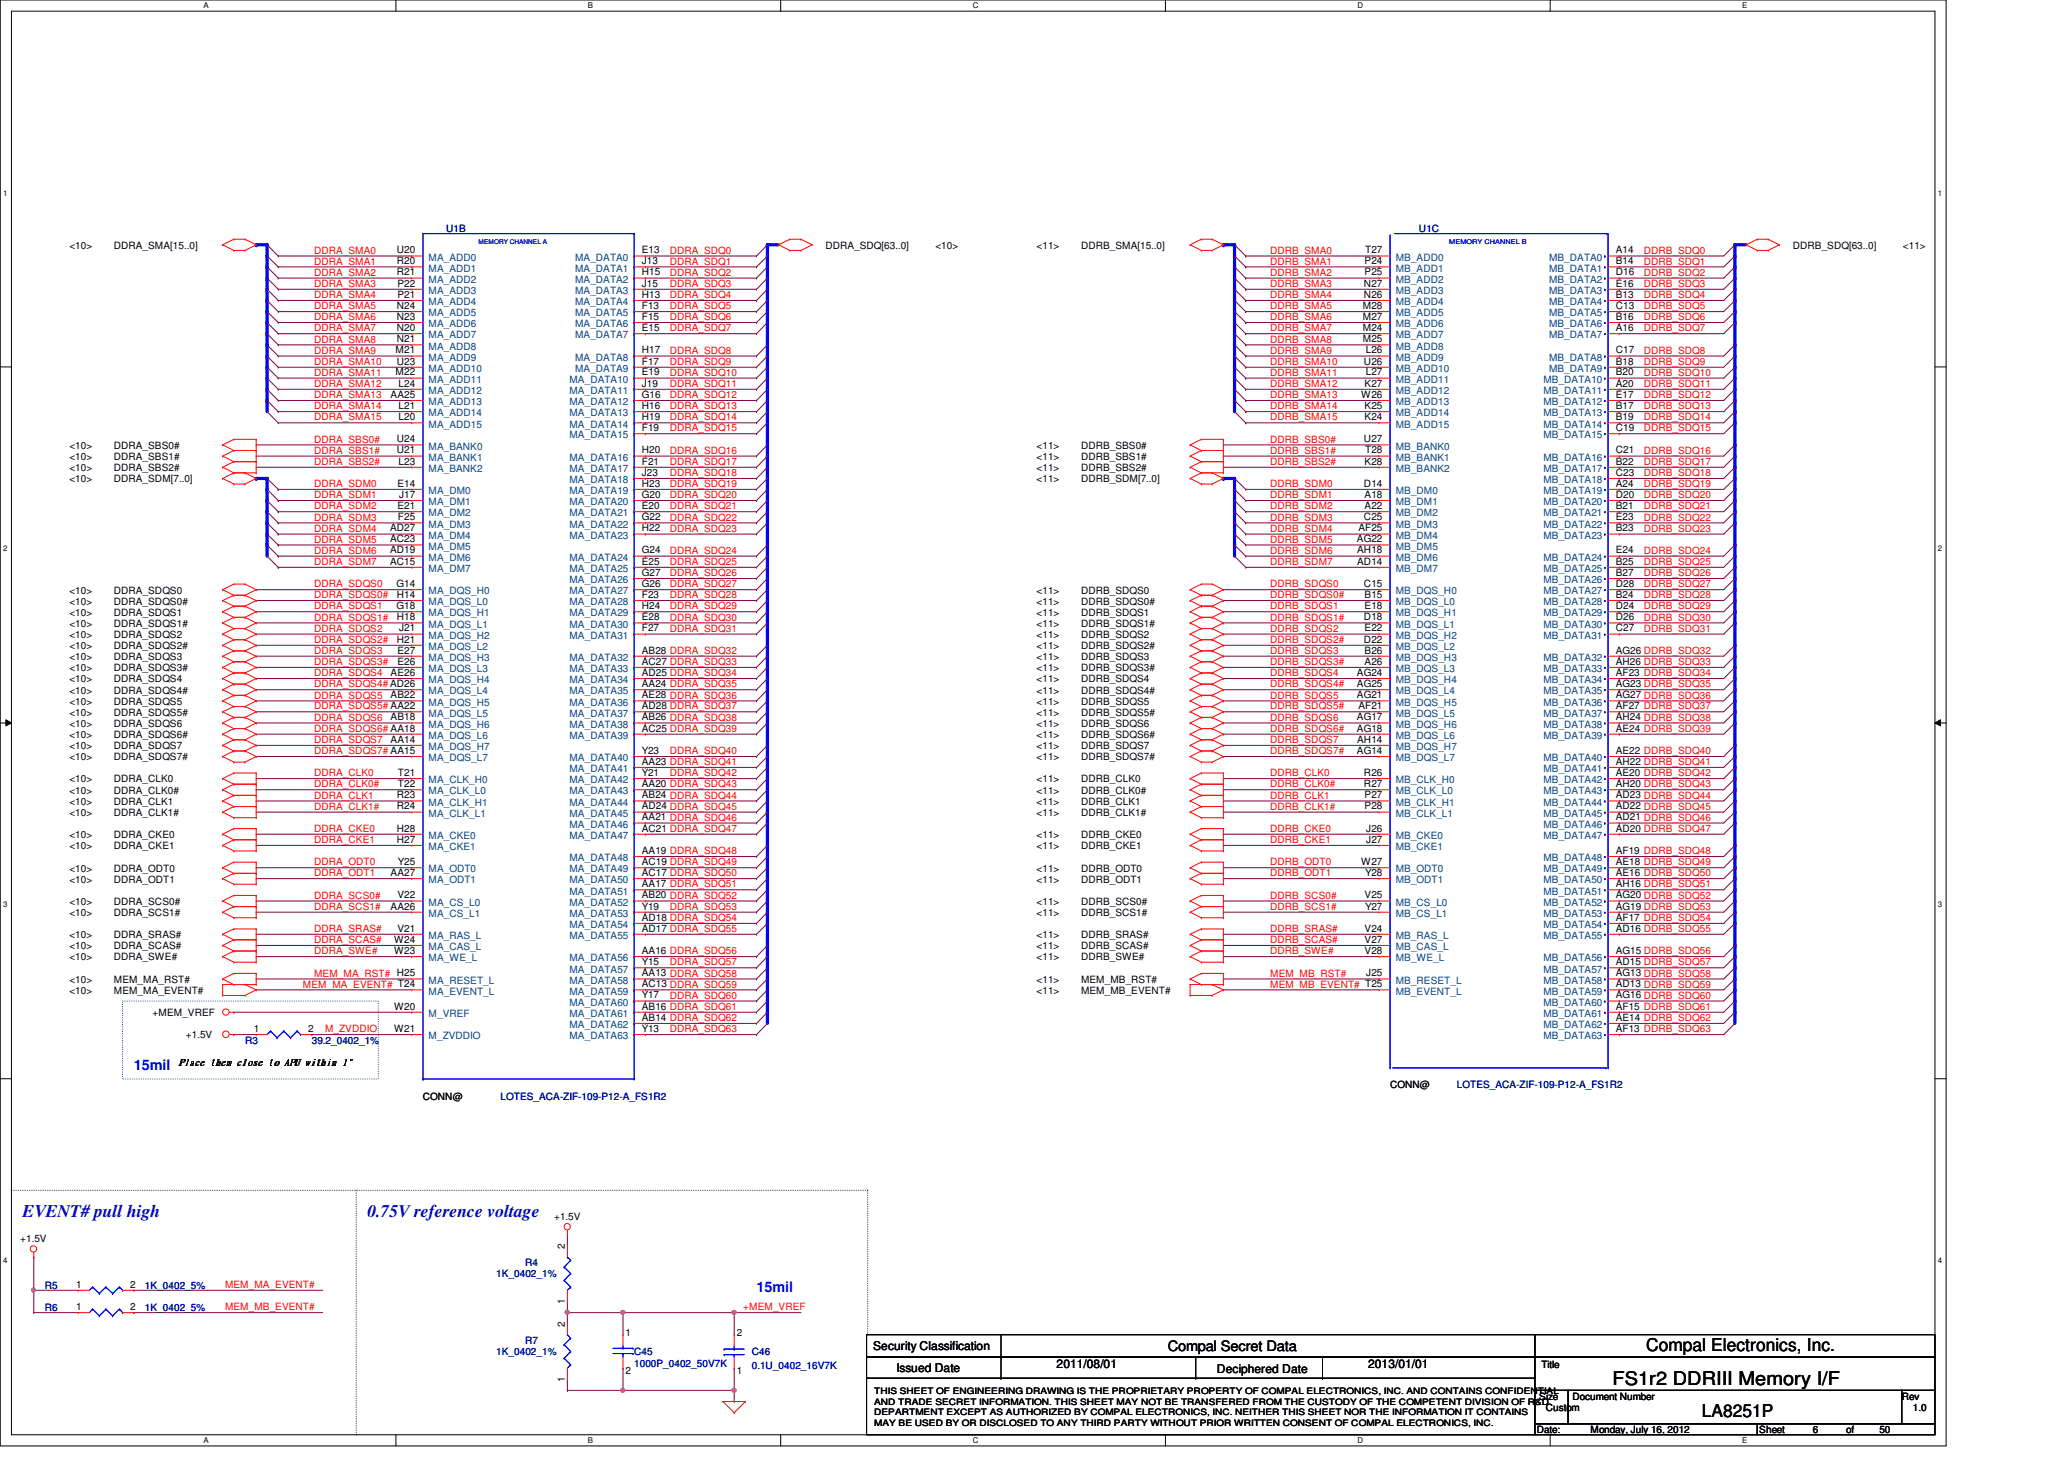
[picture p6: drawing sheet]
<svg xmlns="http://www.w3.org/2000/svg" width="297mm" height="210mm" viewBox="0 0 297 210" stroke-linecap="round" stroke-linejoin="round" font-family="sans-serif">
<defs><g id="words">
<text font-size="2.7" x="232.1" y="199.3">FS1r2 DDRIII Memory I/F</text>
<g font-size="2.5" fill="#0000a0">
<text x="3.3" y="175.1">EVENT# pull high</text>
<text x="52.9" y="175.1">0.75V reference voltage</text>
</g>
<g font-size="2.5">
<text x="236.9" y="194.3">Compal Electronics, Inc.</text>
<text x="244.9" y="203.9">LA8251P</text>
</g>
<g font-size="2.1" fill="#00f">
<text x="19.3" y="153.9">15mil</text>
<text x="108.9" y="185.9">15mil</text>
</g>
<text font-size="2.1" x="168.1" y="194.4">Compal Secret Data</text>
<g font-size="1.7">
<text x="125.7" y="194.3">Security Classification</text>
<text x="129" y="197.3">Issued Date</text>
<text x="152.1" y="196.8">2011/08/01</text>
<text x="175.1" y="197.5">Deciphered Date</text>
<text x="196.9" y="196.8">2013/01/01</text>
</g>
<g font-size="1.4">
<text x="10" y="35.8">&lt;10&gt;</text>
<text x="16.4" y="35.8">DDRA_SMA[15..0]</text>
<text x="118.8" y="35.8">DDRA_SDQ[63..0]</text>
<text x="134.6" y="35.8">&lt;10&gt;</text>
<text x="149.2" y="35.8">&lt;11&gt;</text>
<text x="155.6" y="35.8">DDRB_SMA[15..0]</text>
<text x="258" y="35.8">DDRB_SDQ[63..0]</text>
<text x="273.9" y="35.8">&lt;11&gt;</text>
<text x="57.1" y="39.6">R21</text>
<text x="57.1" y="38">R20</text>
<text x="57.1" y="36.4">U20</text>
<text x="57.2" y="41.2">P22</text>
<text x="92.4" y="41.2">J15</text>
<text x="92.4" y="39.6">H15</text>
<text x="92.4" y="38">J13</text>
<text x="92.4" y="36.4">E13</text>
<text x="196.3" y="41.2">N27</text>
<text x="196.4" y="39.6">P25</text>
<text x="196.4" y="38">P24</text>
<text x="196.5" y="36.4">T27</text>
<text x="232.5" y="41.2">E16</text>
<text x="232.5" y="39.6">D16</text>
<text x="232.5" y="38">B14</text>
<text x="232.5" y="36.4">A14</text>
<text x="57.1" y="47.6">N20</text>
<text x="57.1" y="46">N23</text>
<text x="57.1" y="44.4">N24</text>
<text x="57.2" y="42.8">P21</text>
<text x="92.4" y="47.6">E15</text>
<text x="92.4" y="46">F15</text>
<text x="92.4" y="44.4">F13</text>
<text x="92.4" y="42.8">H13</text>
<text x="196.1" y="47.6">M24</text>
<text x="196.1" y="46">M27</text>
<text x="196.1" y="44.4">M28</text>
<text x="196.3" y="42.8">N26</text>
<text x="232.5" y="47.6">A16</text>
<text x="232.5" y="46">B16</text>
<text x="232.5" y="44.4">C13</text>
<text x="232.5" y="42.8">B13</text>
<text x="56.9" y="50.8">M21</text>
<text x="57.1" y="52.5">U23</text>
<text x="57.1" y="49.2">N21</text>
<text x="92.4" y="52.5">F17</text>
<text x="92.4" y="50.8">H17</text>
<text x="196.1" y="49.2">M25</text>
<text x="196.3" y="52.5">U26</text>
<text x="196.6" y="50.8">L26</text>
<text x="232.5" y="52.5">B18</text>
<text x="232.5" y="50.8">C17</text>
<text x="56.2" y="57.2">AA25</text>
<text x="56.9" y="54">M22</text>
<text x="57.4" y="58.8">L21</text>
<text x="57.4" y="55.6">L24</text>
<text x="92.4" y="58.8">H16</text>
<text x="92.4" y="57.2">G16</text>
<text x="92.4" y="55.6">J19</text>
<text x="92.4" y="54">E19</text>
<text x="195.9" y="57.2">W26</text>
<text x="196.4" y="58.8">K25</text>
<text x="196.4" y="55.6">K27</text>
<text x="196.6" y="54">L27</text>
<text x="232.5" y="58.8">B17</text>
<text x="232.5" y="57.2">E17</text>
<text x="232.5" y="55.6">A20</text>
<text x="232.5" y="54">B20</text>
<text x="10" y="64.6">&lt;10&gt;</text>
<text x="16.4" y="64.6">DDRA_SBS0#</text>
<text x="57.1" y="65.2">U21</text>
<text x="57.1" y="63.6">U24</text>
<text x="57.4" y="60.5">L20</text>
<text x="92.4" y="65.2">H20</text>
<text x="92.4" y="62">F19</text>
<text x="92.4" y="60.5">H19</text>
<text x="149.2" y="64.6">&lt;11&gt;</text>
<text x="155.6" y="64.6">DDRB_SBS0#</text>
<text x="196.3" y="63.6">U27</text>
<text x="196.4" y="60.5">K24</text>
<text x="196.5" y="65.2">T28</text>
<text x="232.5" y="65.2">C21</text>
<text x="232.5" y="62">C19</text>
<text x="232.5" y="60.5">B19</text>
<text x="10" y="66.2">&lt;10&gt;</text>
<text x="10" y="67.8">&lt;10&gt;</text>
<text x="10" y="69.4">&lt;10&gt;</text>
<text x="16.4" y="66.2">DDRA_SBS1#</text>
<text x="16.4" y="67.8">DDRA_SBS2#</text>
<text x="16.4" y="69.4">DDRA_SDM[7..0]</text>
<text x="57.2" y="70">E14</text>
<text x="57.4" y="66.8">L23</text>
<text x="57.4" y="71.6">J17</text>
<text x="92.4" y="71.6">G20</text>
<text x="92.4" y="70">H23</text>
<text x="92.4" y="68.5">J23</text>
<text x="92.4" y="66.8">F21</text>
<text x="149.2" y="66.2">&lt;11&gt;</text>
<text x="149.2" y="67.8">&lt;11&gt;</text>
<text x="149.2" y="69.4">&lt;11&gt;</text>
<text x="155.6" y="66.2">DDRB_SBS1#</text>
<text x="155.6" y="67.8">DDRB_SBS2#</text>
<text x="155.6" y="69.4">DDRB_SDM[7..0]</text>
<text x="196.3" y="70">D14</text>
<text x="196.4" y="71.6">A18</text>
<text x="196.4" y="66.8">K28</text>
<text x="232.5" y="71.6">D20</text>
<text x="232.5" y="70">A24</text>
<text x="232.5" y="68.5">C23</text>
<text x="232.5" y="66.8">B22</text>
<text x="56.1" y="76.5">AD27</text>
<text x="57.2" y="73.2">E21</text>
<text x="57.3" y="74.8">F25</text>
<text x="92.4" y="76.5">H22</text>
<text x="92.4" y="74.8">G22</text>
<text x="92.4" y="73.2">E20</text>
<text x="195.5" y="76.5">AF25</text>
<text x="196.3" y="74.8">C25</text>
<text x="196.4" y="73.2">A22</text>
<text x="232.5" y="76.5">B23</text>
<text x="232.5" y="74.8">E23</text>
<text x="232.5" y="73.2">B21</text>
<text x="56.1" y="81.2">AC15</text>
<text x="56.1" y="79.6">AD19</text>
<text x="56.1" y="78">AC23</text>
<text x="92.4" y="82.8">G27</text>
<text x="92.4" y="81.2">E25</text>
<text x="92.4" y="79.6">G24</text>
<text x="195.3" y="78">AG22</text>
<text x="195.3" y="81.2">AD14</text>
<text x="195.3" y="79.6">AH18</text>
<text x="232.5" y="82.8">B27</text>
<text x="232.5" y="81.2">B25</text>
<text x="232.5" y="79.6">E24</text>
<text x="10" y="85.4">&lt;10&gt;</text>
<text x="10" y="87">&lt;10&gt;</text>
<text x="10" y="88.6">&lt;10&gt;</text>
<text x="16.4" y="85.4">DDRA_SDQS0</text>
<text x="16.4" y="87">DDRA_SDQS0#</text>
<text x="16.4" y="88.6">DDRA_SDQS1</text>
<text x="57.1" y="87.6">G18</text>
<text x="57.1" y="84.5">G14</text>
<text x="57.1" y="89.2">H18</text>
<text x="57.1" y="86">H14</text>
<text x="92.4" y="89.2">E28</text>
<text x="92.4" y="87.6">H24</text>
<text x="92.4" y="86">F23</text>
<text x="92.4" y="84.5">G26</text>
<text x="149.2" y="88.6">&lt;11&gt;</text>
<text x="149.2" y="85.4">&lt;11&gt;</text>
<text x="149.2" y="87">&lt;11&gt;</text>
<text x="155.6" y="88.6">DDRB_SDQS1</text>
<text x="155.6" y="85.4">DDRB_SDQS0</text>
<text x="155.6" y="87">DDRB_SDQS0#</text>
<text x="196.3" y="89.2">D18</text>
<text x="196.3" y="84.5">C15</text>
<text x="196.4" y="87.6">E18</text>
<text x="196.4" y="86">B15</text>
<text x="232.5" y="89.2">D26</text>
<text x="232.5" y="87.6">D24</text>
<text x="232.5" y="86">B24</text>
<text x="232.5" y="84.5">D28</text>
<text x="10" y="90.2">&lt;10&gt;</text>
<text x="10" y="91.8">&lt;10&gt;</text>
<text x="10" y="93.4">&lt;10&gt;</text>
<text x="10" y="95">&lt;10&gt;</text>
<text x="16.4" y="90.2">DDRA_SDQS1#</text>
<text x="16.4" y="91.8">DDRA_SDQS2</text>
<text x="16.4" y="93.4">DDRA_SDQS2#</text>
<text x="16.4" y="95">DDRA_SDQS3</text>
<text x="57.1" y="92.5">H21</text>
<text x="57.2" y="95.6">E26</text>
<text x="57.2" y="94">E27</text>
<text x="57.4" y="90.8">J21</text>
<text x="92.4" y="95.6">AC27 DDRA_SDQ33</text>
<text x="92.4" y="94">AB28 DDRA_SDQ32</text>
<text x="92.4" y="90.8">F27</text>
<text x="149.2" y="95">&lt;11&gt;</text>
<text x="149.2" y="91.8">&lt;11&gt;</text>
<text x="149.2" y="93.4">&lt;11&gt;</text>
<text x="149.2" y="90.2">&lt;11&gt;</text>
<text x="155.6" y="95">DDRB_SDQS3</text>
<text x="155.6" y="91.8">DDRB_SDQS2</text>
<text x="155.6" y="93.4">DDRB_SDQS2#</text>
<text x="155.6" y="90.2">DDRB_SDQS1#</text>
<text x="196.3" y="92.5">D22</text>
<text x="196.4" y="95.6">A26</text>
<text x="196.4" y="94">B26</text>
<text x="196.4" y="90.8">E22</text>
<text x="232.5" y="95.6">AH26 DDRB_SDQ33</text>
<text x="232.5" y="94">AG26 DDRB_SDQ32</text>
<text x="232.5" y="90.8">C27</text>
<text x="10" y="96.6">&lt;10&gt;</text>
<text x="10" y="98.2">&lt;10&gt;</text>
<text x="10" y="99.8">&lt;10&gt;</text>
<text x="10" y="101.4">&lt;10&gt;</text>
<text x="16.4" y="96.6">DDRA_SDQS3#</text>
<text x="16.4" y="98.2">DDRA_SDQS4</text>
<text x="16.4" y="99.8">DDRA_SDQS4#</text>
<text x="16.4" y="101.4">DDRA_SDQS5</text>
<text x="56.2" y="100.5">AB22</text>
<text x="56.2" y="97.2">AE26</text>
<text x="92.4" y="100.5">AE28 DDRA_SDQ36</text>
<text x="92.4" y="98.8">AA24 DDRA_SDQ35</text>
<text x="92.4" y="97.2">AD25 DDRA_SDQ34</text>
<text x="149.2" y="101.4">&lt;11&gt;</text>
<text x="149.2" y="98.2">&lt;11&gt;</text>
<text x="149.2" y="99.8">&lt;11&gt;</text>
<text x="149.2" y="96.6">&lt;11&gt;</text>
<text x="155.6" y="101.4">DDRB_SDQS5</text>
<text x="155.6" y="98.2">DDRB_SDQS4</text>
<text x="155.6" y="99.8">DDRB_SDQS4#</text>
<text x="155.6" y="96.6">DDRB_SDQS3#</text>
<text x="195.3" y="100.5">AG21</text>
<text x="195.3" y="98.8">AG25</text>
<text x="195.3" y="97.2">AG24</text>
<text x="232.5" y="100.5">AG27 DDRB_SDQ36</text>
<text x="232.5" y="98.8">AG23 DDRB_SDQ35</text>
<text x="232.5" y="97.2">AF23 DDRB_SDQ34</text>
<text x="10" y="103">&lt;10&gt;</text>
<text x="10" y="104.6">&lt;10&gt;</text>
<text x="10" y="106.2">&lt;10&gt;</text>
<text x="10" y="107.8">&lt;10&gt;</text>
<text x="16.4" y="103">DDRA_SDQS5#</text>
<text x="16.4" y="104.6">DDRA_SDQS6</text>
<text x="16.4" y="106.2">DDRA_SDQS6#</text>
<text x="16.4" y="107.8">DDRA_SDQS7</text>
<text x="56.2" y="106.8">AA14</text>
<text x="56.2" y="103.6">AB18</text>
<text x="92.4" y="105.2">AC25 DDRA_SDQ39</text>
<text x="92.4" y="103.6">AB26 DDRA_SDQ38</text>
<text x="92.4" y="102">AD28 DDRA_SDQ37</text>
<text x="149.2" y="107.8">&lt;11&gt;</text>
<text x="149.2" y="104.6">&lt;11&gt;</text>
<text x="149.2" y="106.2">&lt;11&gt;</text>
<text x="149.2" y="103">&lt;11&gt;</text>
<text x="155.6" y="107.8">DDRB_SDQS7</text>
<text x="155.6" y="104.6">DDRB_SDQS6</text>
<text x="155.6" y="106.2">DDRB_SDQS6#</text>
<text x="155.6" y="103">DDRB_SDQS5#</text>
<text x="195.3" y="105.2">AG18</text>
<text x="195.3" y="103.6">AG17</text>
<text x="195.3" y="106.8">AH14</text>
<text x="195.5" y="102">AF21</text>
<text x="232.5" y="105.2">AE24 DDRB_SDQ39</text>
<text x="232.5" y="103.6">AH24 DDRB_SDQ38</text>
<text x="232.5" y="102">AF27 DDRB_SDQ37</text>
<text x="10" y="109.4">&lt;10&gt;</text>
<text x="10" y="112.6">&lt;10&gt;</text>
<text x="16.4" y="109.4">DDRA_SDQS7#</text>
<text x="16.4" y="112.6">DDRA_CLK0</text>
<text x="57.3" y="113.2">T22</text>
<text x="57.3" y="111.6">T21</text>
<text x="92.4" y="113.2">AA20 DDRA_SDQ43</text>
<text x="92.4" y="111.6">Y21</text>
<text x="92.4" y="110">AA23 DDRA_SDQ41</text>
<text x="92.4" y="108.5">Y23</text>
<text x="149.2" y="112.6">&lt;11&gt;</text>
<text x="149.2" y="109.4">&lt;11&gt;</text>
<text x="155.6" y="112.6">DDRB_CLK0</text>
<text x="155.6" y="109.4">DDRB_SDQS7#</text>
<text x="195.3" y="108.5">AG14</text>
<text x="196.3" y="113.2">R27</text>
<text x="196.3" y="111.6">R26</text>
<text x="232.5" y="113.2">AH20 DDRB_SDQ43</text>
<text x="232.5" y="111.6">AE20 DDRB_SDQ42</text>
<text x="232.5" y="110">AH22 DDRB_SDQ41</text>
<text x="232.5" y="108.5">AE22 DDRB_SDQ40</text>
<text x="10" y="114.2">&lt;10&gt;</text>
<text x="10" y="115.8">&lt;10&gt;</text>
<text x="10" y="117.4">&lt;10&gt;</text>
<text x="16.4" y="114.2">DDRA_CLK0#</text>
<text x="16.4" y="115.8">DDRA_CLK1</text>
<text x="16.4" y="117.4">DDRA_CLK1#</text>
<text x="57.1" y="119.6">H28</text>
<text x="57.1" y="116.5">R24</text>
<text x="57.1" y="114.9">R23</text>
<text x="92.4" y="119.6">AC21 DDRA_SDQ47</text>
<text x="92.4" y="118">AA21 DDRA_SDQ46</text>
<text x="92.4" y="116.5">AD24 DDRA_SDQ45</text>
<text x="92.4" y="114.9">AB24 DDRA_SDQ44</text>
<text x="149.2" y="114.2">&lt;11&gt;</text>
<text x="149.2" y="115.8">&lt;11&gt;</text>
<text x="149.2" y="117.4">&lt;11&gt;</text>
<text x="155.6" y="114.2">DDRB_CLK0#</text>
<text x="155.6" y="115.8">DDRB_CLK1</text>
<text x="155.6" y="117.4">DDRB_CLK1#</text>
<text x="196.4" y="116.5">P28</text>
<text x="196.4" y="114.9">P27</text>
<text x="196.6" y="119.6">J26</text>
<text x="232.5" y="119.6">AD20 DDRB_SDQ47</text>
<text x="232.5" y="118">AD21 DDRB_SDQ46</text>
<text x="232.5" y="116.5">AD22 DDRB_SDQ45</text>
<text x="232.5" y="114.9">AD23 DDRB_SDQ44</text>
<text x="10" y="120.6">&lt;10&gt;</text>
<text x="10" y="122.2">&lt;10&gt;</text>
<text x="10" y="125.4">&lt;10&gt;</text>
<text x="16.4" y="120.6">DDRA_CKE0</text>
<text x="16.4" y="122.2">DDRA_CKE1</text>
<text x="16.4" y="125.4">DDRA_ODT0</text>
<text x="57.1" y="121.2">H27</text>
<text x="57.3" y="124.5">Y25</text>
<text x="92.4" y="124.5">AC19 DDRA_SDQ49</text>
<text x="92.4" y="122.9">AA19 DDRA_SDQ48</text>
<text x="149.2" y="120.6">&lt;11&gt;</text>
<text x="149.2" y="122.2">&lt;11&gt;</text>
<text x="149.2" y="125.4">&lt;11&gt;</text>
<text x="155.6" y="120.6">DDRB_CKE0</text>
<text x="155.6" y="122.2">DDRB_CKE1</text>
<text x="155.6" y="125.4">DDRB_ODT0</text>
<text x="195.9" y="124.5">W27</text>
<text x="196.6" y="121.2">J27</text>
<text x="232.5" y="124.5">AE18 DDRB_SDQ49</text>
<text x="232.5" y="122.9">AF19 DDRB_SDQ48</text>
<text x="10" y="127">&lt;10&gt;</text>
<text x="10" y="130.2">&lt;10&gt;</text>
<text x="10" y="131.8">&lt;10&gt;</text>
<text x="16.4" y="127">DDRA_ODT1</text>
<text x="16.4" y="130.2">DDRA_SCS0#</text>
<text x="16.4" y="131.8">DDRA_SCS1#</text>
<text x="56.2" y="130.9">AA26</text>
<text x="56.2" y="126">AA27</text>
<text x="57.2" y="129.2">V22</text>
<text x="92.4" y="130.9">Y19</text>
<text x="92.4" y="129.2">AB20 DDRA_SDQ52</text>
<text x="92.4" y="127.6">AA17 DDRA_SDQ51</text>
<text x="92.4" y="126">AC17 DDRA_SDQ50</text>
<text x="149.2" y="127">&lt;11&gt;</text>
<text x="149.2" y="130.2">&lt;11&gt;</text>
<text x="149.2" y="131.8">&lt;11&gt;</text>
<text x="155.6" y="127">DDRB_ODT1</text>
<text x="155.6" y="130.2">DDRB_SCS0#</text>
<text x="155.6" y="131.8">DDRB_SCS1#</text>
<text x="196.4" y="129.2">V25</text>
<text x="196.5" y="130.9">Y27</text>
<text x="196.5" y="126">Y28</text>
<text x="232.5" y="130.9">AG19 DDRB_SDQ53</text>
<text x="232.5" y="129.2">AG20 DDRB_SDQ52</text>
<text x="232.5" y="127.6">AH16 DDRB_SDQ51</text>
<text x="232.5" y="126">AE16 DDRB_SDQ50</text>
<text x="10" y="135">&lt;10&gt;</text>
<text x="10" y="136.6">&lt;10&gt;</text>
<text x="16.4" y="135">DDRA_SRAS#</text>
<text x="16.4" y="136.6">DDRA_SCAS#</text>
<text x="56.7" y="137.2">W23</text>
<text x="56.7" y="135.6">W24</text>
<text x="57.2" y="134">V21</text>
<text x="92.4" y="137.2">AA16 DDRA_SDQ56</text>
<text x="92.4" y="134">AD17 DDRA_SDQ55</text>
<text x="92.4" y="132.5">AD18 DDRA_SDQ54</text>
<text x="149.2" y="135">&lt;11&gt;</text>
<text x="149.2" y="136.6">&lt;11&gt;</text>
<text x="155.6" y="135">DDRB_SRAS#</text>
<text x="155.6" y="136.6">DDRB_SCAS#</text>
<text x="196.4" y="137.2">V28</text>
<text x="196.4" y="135.6">V27</text>
<text x="196.4" y="134">V24</text>
<text x="232.5" y="137.2">AG15 DDRB_SDQ56</text>
<text x="232.5" y="134">AD16 DDRB_SDQ55</text>
<text x="232.5" y="132.5">AF17 DDRB_SDQ54</text>
<text x="10" y="138.2">&lt;10&gt;</text>
<text x="10" y="141.4">&lt;10&gt;</text>
<text x="10" y="143">&lt;10&gt;</text>
<text x="16.4" y="138.2">DDRA_SWE#</text>
<text x="16.4" y="141.4">MEM_MA_RST#</text>
<text x="16.4" y="143">MEM_MA_EVENT#</text>
<text x="92.4" y="143.6">Y17</text>
<text x="92.4" y="142">AC13 DDRA_SDQ59</text>
<text x="92.4" y="140.5">AA13 DDRA_SDQ58</text>
<text x="92.4" y="138.9">Y15</text>
<text x="149.2" y="138.2">&lt;11&gt;</text>
<text x="149.2" y="141.4">&lt;11&gt;</text>
<text x="149.2" y="143">&lt;11&gt;</text>
<text x="155.6" y="138.2">DDRB_SWE#</text>
<text x="155.6" y="141.4">MEM_MB_RST#</text>
<text x="155.6" y="143">MEM_MB_EVENT#</text>
<text x="196.6" y="140.5">J25</text>
<text x="232.5" y="143.6">AG16 DDRB_SDQ60</text>
<text x="232.5" y="142">AD13 DDRB_SDQ59</text>
<text x="232.5" y="140.5">AG13 DDRB_SDQ58</text>
<text x="232.5" y="138.9">AD15 DDRB_SDQ57</text>
<text x="22" y="146.2">+MEM_VREF</text>
<text x="26.8" y="149.4">+1.5V</text>
<text x="36.5" y="148.5">1</text>
<text x="44.4" y="148.5">2</text>
<text x="56.7" y="148.5">W21</text>
<text x="56.7" y="145.2">W20</text>
<text x="92.4" y="148.5">Y13</text>
<text x="92.4" y="146.9">AB14 DDRA_SDQ62</text>
<text x="92.4" y="145.2">AB16 DDRA_SDQ61</text>
<text x="232.5" y="148.5">AF13 DDRB_SDQ63</text>
<text x="232.5" y="146.9">AE14 DDRB_SDQ62</text>
<text x="232.5" y="145.2">AF15 DDRB_SDQ61</text>
<text x="25.7" y="153.2">Place them close to APU within 1&quot;</text>
<text x="60.9" y="158.2">CONN@</text>
<text x="200.1" y="156.6">CONN@</text>
<text x="2.9" y="178.6">+1.5V</text>
<text x="79.8" y="175.5">+1.5V</text>
<text x="81.3" y="179.7" transform="rotate(-90 81.3 179.7)">2</text>
<text x="11" y="185.3">1</text>
<text x="18.8" y="185.3">2</text>
<text x="11" y="188.5">1</text>
<text x="18.8" y="188.5">2</text>
<text x="81.3" y="190.9" transform="rotate(-90 81.3 190.9)">2</text>
<text x="81.3" y="187.5" transform="rotate(-90 81.3 187.5)">1</text>
<text x="90" y="192.2">1</text>
<text x="90" y="197.7">2</text>
<text x="106" y="197.7">1</text>
<text x="106" y="192.2">2</text>
<text x="221.8" y="196.8">Title</text>
<text x="81.3" y="198.8" transform="rotate(-90 81.3 198.8)">1</text>
<text x="221.5" y="201.4">Size</text>
<text x="222.5" y="203">Custom</text>
<text x="226.3" y="201.4">Document Number</text>
<text x="273.7" y="201.4">Rev</text>
<text x="275.3" y="203">1.0</text>
<text x="221.2" y="206.2">Date:</text>
<text x="228.9" y="206.2">Monday, July 16, 2012</text>
<text x="253.2" y="206.2">Sheet</text>
<text x="260.9" y="206.2">6</text>
<text x="265.7" y="206.2">of</text>
<text x="270.5" y="206.2">50</text>
</g>
<g font-size="1.4" fill="#000080">
<text x="64.2" y="33.4">U1B</text>
<text x="204.2" y="33.4">U1C</text>
<text x="35.3" y="150.2">R3</text>
<text x="44.9" y="150.2">39.2_0402_1%</text>
<text x="72" y="158.2">LOTES_ACA-ZIF-109-P12-A_FS1R2</text>
<text x="209.7" y="156.6">LOTES_ACA-ZIF-109-P12-A_FS1R2</text>
<text x="6.4" y="185.4">R5</text>
<text x="20.9" y="185.4">1K_0402_5%</text>
<text x="71.4" y="183.8">1K_0402_1%</text>
<text x="75.6" y="182.2">R4</text>
<text x="6.4" y="188.6">R6</text>
<text x="20.9" y="188.6">1K_0402_5%</text>
<text x="71.4" y="195">1K_0402_1%</text>
<text x="75.6" y="193.4">R7</text>
<text x="91.3" y="195">C45</text>
<text x="91.3" y="196.6">1000P_0402_50V7K</text>
<text x="108.2" y="195">C46</text>
<text x="108.2" y="196.9">0.1U_0402_16V7K</text>
</g>
<g font-size="1.4" fill="#f00">
<text x="45.2" y="38.1">DDRA_SMA1</text>
<text x="45.2" y="39.7">DDRA_SMA2</text>
<text x="45.2" y="41.3">DDRA_SMA3</text>
<text x="45.2" y="36.5">DDRA_SMA0</text>
<text x="96.4" y="41.3">DDRA_SDQ3</text>
<text x="96.4" y="36.5">DDRA_SDQ0</text>
<text x="96.4" y="38.1">DDRA_SDQ1</text>
<text x="96.4" y="39.7">DDRA_SDQ2</text>
<text x="182.8" y="38.1">DDRB_SMA1</text>
<text x="182.8" y="36.5">DDRB_SMA0</text>
<text x="182.8" y="41.3">DDRB_SMA3</text>
<text x="182.8" y="39.7">DDRB_SMA2</text>
<text x="236.6" y="38.1">DDRB_SDQ1</text>
<text x="236.6" y="39.7">DDRB_SDQ2</text>
<text x="236.6" y="36.5">DDRB_SDQ0</text>
<text x="236.6" y="41.3">DDRB_SDQ3</text>
<text x="45.2" y="46.1">DDRA_SMA6</text>
<text x="45.2" y="47.7">DDRA_SMA7</text>
<text x="45.2" y="44.5">DDRA_SMA5</text>
<text x="45.2" y="42.9">DDRA_SMA4</text>
<text x="96.4" y="42.9">DDRA_SDQ4</text>
<text x="96.4" y="44.5">DDRA_SDQ5</text>
<text x="96.4" y="46.1">DDRA_SDQ6</text>
<text x="96.4" y="47.7">DDRA_SDQ7</text>
<text x="182.8" y="47.7">DDRB_SMA7</text>
<text x="182.8" y="46.1">DDRB_SMA6</text>
<text x="182.8" y="44.5">DDRB_SMA5</text>
<text x="182.8" y="42.9">DDRB_SMA4</text>
<text x="236.6" y="42.9">DDRB_SDQ4</text>
<text x="236.6" y="46.1">DDRB_SDQ6</text>
<text x="236.6" y="44.5">DDRB_SDQ5</text>
<text x="236.6" y="47.7">DDRB_SDQ7</text>
<text x="45.2" y="52.5">DDRA_SMA10</text>
<text x="45.2" y="49.3">DDRA_SMA8</text>
<text x="45.2" y="50.9">DDRA_SMA9</text>
<text x="96.4" y="50.9">DDRA_SDQ8</text>
<text x="96.4" y="52.5">DDRA_SDQ9</text>
<text x="182.8" y="52.5">DDRB_SMA10</text>
<text x="182.8" y="50.9">DDRB_SMA9</text>
<text x="182.8" y="49.3">DDRB_SMA8</text>
<text x="236.6" y="52.5">DDRB_SDQ9</text>
<text x="236.6" y="50.9">DDRB_SDQ8</text>
<text x="45.2" y="55.7">DDRA_SMA12</text>
<text x="45.2" y="58.9">DDRA_SMA14</text>
<text x="45.2" y="57.3">DDRA_SMA13</text>
<text x="45.2" y="54.1">DDRA_SMA11</text>
<text x="96.4" y="58.9">DDRA_SDQ13</text>
<text x="96.4" y="57.3">DDRA_SDQ12</text>
<text x="96.4" y="55.7">DDRA_SDQ11</text>
<text x="96.4" y="54.1">DDRA_SDQ10</text>
<text x="182.8" y="58.9">DDRB_SMA14</text>
<text x="182.8" y="55.7">DDRB_SMA12</text>
<text x="182.8" y="54.1">DDRB_SMA11</text>
<text x="182.8" y="57.3">DDRB_SMA13</text>
<text x="236.6" y="57.3">DDRB_SDQ12</text>
<text x="236.6" y="58.9">DDRB_SDQ13</text>
<text x="236.6" y="54.1">DDRB_SDQ10</text>
<text x="236.6" y="55.7">DDRB_SDQ11</text>
<text x="45.2" y="65.3">DDRA_SBS1#</text>
<text x="45.2" y="63.7">DDRA_SBS0#</text>
<text x="45.2" y="60.5">DDRA_SMA15</text>
<text x="96.4" y="62.1">DDRA_SDQ15</text>
<text x="96.4" y="60.5">DDRA_SDQ14</text>
<text x="96.4" y="65.3">DDRA_SDQ16</text>
<text x="182.8" y="60.5">DDRB_SMA15</text>
<text x="182.8" y="63.7">DDRB_SBS0#</text>
<text x="182.8" y="65.3">DDRB_SBS1#</text>
<text x="236.6" y="62.1">DDRB_SDQ15</text>
<text x="236.6" y="65.3">DDRB_SDQ16</text>
<text x="236.6" y="60.5">DDRB_SDQ14</text>
<text x="45.2" y="66.9">DDRA_SBS2#</text>
<text x="45.2" y="71.7">DDRA_SDM1</text>
<text x="45.2" y="70.1">DDRA_SDM0</text>
<text x="96.4" y="71.7">DDRA_SDQ20</text>
<text x="96.4" y="66.9">DDRA_SDQ17</text>
<text x="96.4" y="68.5">DDRA_SDQ18</text>
<text x="96.4" y="70.1">DDRA_SDQ19</text>
<text x="182.8" y="70.1">DDRB_SDM0</text>
<text x="182.8" y="71.7">DDRB_SDM1</text>
<text x="182.8" y="66.9">DDRB_SBS2#</text>
<text x="236.6" y="68.5">DDRB_SDQ18</text>
<text x="236.6" y="70.1">DDRB_SDQ19</text>
<text x="236.6" y="66.9">DDRB_SDQ17</text>
<text x="236.6" y="71.7">DDRB_SDQ20</text>
<text x="45.2" y="74.9">DDRA_SDM3</text>
<text x="45.2" y="76.5">DDRA_SDM4</text>
<text x="45.2" y="73.3">DDRA_SDM2</text>
<text x="96.4" y="74.9">DDRA_SDQ22</text>
<text x="96.4" y="73.3">DDRA_SDQ21</text>
<text x="96.4" y="76.5">DDRA_SDQ23</text>
<text x="182.8" y="76.5">DDRB_SDM4</text>
<text x="182.8" y="73.3">DDRB_SDM2</text>
<text x="182.8" y="74.9">DDRB_SDM3</text>
<text x="236.6" y="73.3">DDRB_SDQ21</text>
<text x="236.6" y="76.5">DDRB_SDQ23</text>
<text x="236.6" y="74.9">DDRB_SDQ22</text>
<text x="45.2" y="79.7">DDRA_SDM6</text>
<text x="45.2" y="78.1">DDRA_SDM5</text>
<text x="45.2" y="81.3">DDRA_SDM7</text>
<text x="96.4" y="79.7">DDRA_SDQ24</text>
<text x="96.4" y="82.9">DDRA_SDQ26</text>
<text x="96.4" y="81.3">DDRA_SDQ25</text>
<text x="182.8" y="79.7">DDRB_SDM6</text>
<text x="182.8" y="78.1">DDRB_SDM5</text>
<text x="182.8" y="81.3">DDRB_SDM7</text>
<text x="236.6" y="79.7">DDRB_SDQ24</text>
<text x="236.6" y="81.3">DDRB_SDQ25</text>
<text x="236.6" y="82.9">DDRB_SDQ26</text>
<text x="45.2" y="84.5">DDRA_SDQS0</text>
<text x="45.2" y="86.1">DDRA_SDQS0#</text>
<text x="45.2" y="87.7">DDRA_SDQS1</text>
<text x="45.2" y="89.3">DDRA_SDQS1#</text>
<text x="96.4" y="86.1">DDRA_SDQ28</text>
<text x="96.4" y="87.7">DDRA_SDQ29</text>
<text x="96.4" y="84.5">DDRA_SDQ27</text>
<text x="96.4" y="89.3">DDRA_SDQ30</text>
<text x="182.8" y="87.7">DDRB_SDQS1</text>
<text x="182.8" y="89.3">DDRB_SDQS1#</text>
<text x="182.8" y="84.5">DDRB_SDQS0</text>
<text x="182.8" y="86.1">DDRB_SDQS0#</text>
<text x="236.6" y="86.1">DDRB_SDQ28</text>
<text x="236.6" y="87.7">DDRB_SDQ29</text>
<text x="236.6" y="89.3">DDRB_SDQ30</text>
<text x="236.6" y="84.5">DDRB_SDQ27</text>
<text x="45.2" y="94.1">DDRA_SDQS3</text>
<text x="45.2" y="95.7">DDRA_SDQS3#</text>
<text x="45.2" y="90.9">DDRA_SDQS2</text>
<text x="45.2" y="92.5">DDRA_SDQS2#</text>
<text x="96.4" y="90.9">DDRA_SDQ31</text>
<text x="182.8" y="90.9">DDRB_SDQS2</text>
<text x="182.8" y="92.5">DDRB_SDQS2#</text>
<text x="182.8" y="94.1">DDRB_SDQS3</text>
<text x="182.8" y="95.7">DDRB_SDQS3#</text>
<text x="236.6" y="90.9">DDRB_SDQ31</text>
<text x="45.2" y="97.3">DDRA_SDQS4</text>
<text x="45.2" y="98.9">DDRA_SDQS4# AD26</text>
<text x="45.2" y="100.5">DDRA_SDQS5</text>
<text x="182.8" y="100.5">DDRB_SDQS5</text>
<text x="182.8" y="97.3">DDRB_SDQS4</text>
<text x="182.8" y="98.9">DDRB_SDQS4#</text>
<text x="45.2" y="102.1">DDRA_SDQS5# AA22</text>
<text x="45.2" y="103.7">DDRA_SDQS6</text>
<text x="45.2" y="105.3">DDRA_SDQS6# AA18</text>
<text x="45.2" y="106.9">DDRA_SDQS7</text>
<text x="182.8" y="103.7">DDRB_SDQS6</text>
<text x="182.8" y="105.3">DDRB_SDQS6#</text>
<text x="182.8" y="102.1">DDRB_SDQS5#</text>
<text x="182.8" y="106.9">DDRB_SDQS7</text>
<text x="45.2" y="108.5">DDRA_SDQS7# AA15</text>
<text x="45.2" y="113.3">DDRA_CLK0#</text>
<text x="45.2" y="111.7">DDRA_CLK0</text>
<text x="96.4" y="108.5">DDRA_SDQ40</text>
<text x="96.4" y="111.7">DDRA_SDQ42</text>
<text x="182.8" y="113.3">DDRB_CLK0#</text>
<text x="182.8" y="111.7">DDRB_CLK0</text>
<text x="182.8" y="108.5">DDRB_SDQS7#</text>
<text x="45.2" y="119.7">DDRA_CKE0</text>
<text x="45.2" y="116.5">DDRA_CLK1#</text>
<text x="45.2" y="114.9">DDRA_CLK1</text>
<text x="182.8" y="119.7">DDRB_CKE0</text>
<text x="182.8" y="116.5">DDRB_CLK1#</text>
<text x="182.8" y="114.9">DDRB_CLK1</text>
<text x="45.2" y="124.5">DDRA_ODT0</text>
<text x="45.2" y="121.3">DDRA_CKE1</text>
<text x="182.8" y="124.5">DDRB_ODT0</text>
<text x="182.8" y="121.3">DDRB_CKE1</text>
<text x="45.2" y="130.9">DDRA_SCS1#</text>
<text x="45.2" y="129.3">DDRA_SCS0#</text>
<text x="45.2" y="126.1">DDRA_ODT1</text>
<text x="96.4" y="130.9">DDRA_SDQ53</text>
<text x="182.8" y="126.1">DDRB_ODT1</text>
<text x="182.8" y="130.9">DDRB_SCS1#</text>
<text x="182.8" y="129.3">DDRB_SCS0#</text>
<text x="45.2" y="137.3">DDRA_SWE#</text>
<text x="45.2" y="135.7">DDRA_SCAS#</text>
<text x="45.2" y="134.1">DDRA_SRAS#</text>
<text x="182.8" y="134.1">DDRB_SRAS#</text>
<text x="182.8" y="135.7">DDRB_SCAS#</text>
<text x="182.8" y="137.3">DDRB_SWE#</text>
<text x="43.6" y="142.1">MEM_MA_EVENT# T24</text>
<text x="45.2" y="140.5">MEM_MA_RST# H25</text>
<text x="96.4" y="143.7">DDRA_SDQ60</text>
<text x="96.4" y="138.9">DDRA_SDQ57</text>
<text x="182.8" y="140.5">MEM_MB_RST#</text>
<text x="182.8" y="142.1">MEM_MB_EVENT# T25</text>
<text x="46.8" y="148.5">M_ZVDDIO</text>
<text x="96.4" y="148.5">DDRA_SDQ63</text>
<text x="32.4" y="185.3">MEM_MA_EVENT#</text>
<text x="32.4" y="188.5">MEM_MB_EVENT#</text>
<text x="107" y="188.5">+MEM_VREF</text>
</g>
<g font-size="1.4" fill="#004080">
<text x="61.7" y="40.7">MA_ADD2</text>
<text x="61.7" y="39.1">MA_ADD1</text>
<text x="61.7" y="37.5">MA_ADD0</text>
<text x="82.8" y="40.7">MA_DATA2</text>
<text x="82.8" y="39.1">MA_DATA1</text>
<text x="82.8" y="37.5">MA_DATA0</text>
<text x="200.9" y="40.7">MB_ADD2</text>
<text x="200.9" y="39.1">MB_ADD1</text>
<text x="200.9" y="37.5">MB_ADD0</text>
<text x="222.9" y="40.7">MB_DATA2</text>
<text x="222.9" y="39.1">MB_DATA1</text>
<text x="222.9" y="37.5">MB_DATA0</text>
<text x="61.7" y="47.1">MA_ADD6</text>
<text x="61.7" y="45.5">MA_ADD5</text>
<text x="61.7" y="43.9">MA_ADD4</text>
<text x="61.7" y="42.3">MA_ADD3</text>
<text x="82.8" y="47.1">MA_DATA6</text>
<text x="82.8" y="45.5">MA_DATA5</text>
<text x="82.8" y="43.9">MA_DATA4</text>
<text x="82.8" y="42.3">MA_DATA3</text>
<text x="200.9" y="47.1">MB_ADD6</text>
<text x="200.9" y="45.5">MB_ADD5</text>
<text x="200.9" y="43.9">MB_ADD4</text>
<text x="200.9" y="42.3">MB_ADD3</text>
<text x="222.9" y="47.1">MB_DATA6</text>
<text x="222.9" y="45.5">MB_DATA5</text>
<text x="222.9" y="43.9">MB_DATA4</text>
<text x="222.9" y="42.3">MB_DATA3</text>
<text x="61.7" y="53.5">MA_ADD10</text>
<text x="61.7" y="51.9">MA_ADD9</text>
<text x="61.7" y="50.3">MA_ADD8</text>
<text x="61.7" y="48.7">MA_ADD7</text>
<text x="82.8" y="53.5">MA_DATA9</text>
<text x="82.8" y="51.9">MA_DATA8</text>
<text x="82.8" y="48.7">MA_DATA7</text>
<text x="200.9" y="53.5">MB_ADD10</text>
<text x="200.9" y="51.9">MB_ADD9</text>
<text x="200.9" y="50.3">MB_ADD8</text>
<text x="200.9" y="48.7">MB_ADD7</text>
<text x="222.9" y="53.5">MB_DATA9</text>
<text x="222.9" y="51.9">MB_DATA8</text>
<text x="222.9" y="48.7">MB_DATA7</text>
<text x="61.7" y="59.9">MA_ADD14</text>
<text x="61.7" y="58.3">MA_ADD13</text>
<text x="61.7" y="56.7">MA_ADD12</text>
<text x="61.7" y="55.1">MA_ADD11</text>
<text x="82" y="59.9">MA_DATA13</text>
<text x="82" y="58.3">MA_DATA12</text>
<text x="82" y="56.7">MA_DATA11</text>
<text x="82" y="55.1">MA_DATA10</text>
<text x="200.9" y="59.9">MB_ADD14</text>
<text x="200.9" y="58.3">MB_ADD13</text>
<text x="200.9" y="56.7">MB_ADD12</text>
<text x="200.9" y="55.1">MB_ADD11</text>
<text x="222.1" y="59.9">MB_DATA13</text>
<text x="222.1" y="58.3">MB_DATA12</text>
<text x="222.1" y="56.7">MB_DATA11</text>
<text x="222.1" y="55.1">MB_DATA10</text>
<text x="61.7" y="64.7">MA_BANK0</text>
<text x="61.7" y="61.5">MA_ADD15</text>
<text x="82" y="63.1">MA_DATA15</text>
<text x="82" y="61.5">MA_DATA14</text>
<text x="200.9" y="64.7">MB_BANK0</text>
<text x="200.9" y="61.5">MB_ADD15</text>
<text x="222.1" y="63.1">MB_DATA15</text>
<text x="222.1" y="61.5">MB_DATA14</text>
<text x="61.7" y="71.1">MA_DM0</text>
<text x="61.7" y="67.9">MA_BANK2</text>
<text x="61.7" y="66.3">MA_BANK1</text>
<text x="82" y="71.1">MA_DATA19</text>
<text x="82" y="69.5">MA_DATA18</text>
<text x="82" y="67.9">MA_DATA17</text>
<text x="82" y="66.3">MA_DATA16</text>
<text x="200.9" y="71.1">MB_DM0</text>
<text x="200.9" y="67.9">MB_BANK2</text>
<text x="200.9" y="66.3">MB_BANK1</text>
<text x="222.1" y="71.1">MB_DATA19</text>
<text x="222.1" y="69.5">MB_DATA18</text>
<text x="222.1" y="67.9">MB_DATA17</text>
<text x="222.1" y="66.3">MB_DATA16</text>
<text x="61.7" y="77.5">MA_DM4</text>
<text x="61.7" y="75.9">MA_DM3</text>
<text x="61.7" y="74.3">MA_DM2</text>
<text x="61.7" y="72.7">MA_DM1</text>
<text x="82" y="77.5">MA_DATA23</text>
<text x="82" y="75.9">MA_DATA22</text>
<text x="82" y="74.3">MA_DATA21</text>
<text x="82" y="72.7">MA_DATA20</text>
<text x="200.9" y="77.5">MB_DM4</text>
<text x="200.9" y="75.9">MB_DM3</text>
<text x="200.9" y="74.3">MB_DM2</text>
<text x="200.9" y="72.7">MB_DM1</text>
<text x="222.1" y="77.5">MB_DATA23</text>
<text x="222.1" y="75.9">MB_DATA22</text>
<text x="222.1" y="74.3">MB_DATA21</text>
<text x="222.1" y="72.7">MB_DATA20</text>
<text x="61.7" y="82.3">MA_DM7</text>
<text x="61.7" y="80.7">MA_DM6</text>
<text x="61.7" y="79.1">MA_DM5</text>
<text x="82" y="83.9">MA_DATA26</text>
<text x="82" y="82.3">MA_DATA25</text>
<text x="82" y="80.7">MA_DATA24</text>
<text x="200.9" y="82.3">MB_DM7</text>
<text x="200.9" y="80.7">MB_DM6</text>
<text x="200.9" y="79.1">MB_DM5</text>
<text x="222.1" y="83.9">MB_DATA26</text>
<text x="222.1" y="82.3">MB_DATA25</text>
<text x="222.1" y="80.7">MB_DATA24</text>
<text x="61.7" y="88.7">MA_DQS_H1</text>
<text x="61.7" y="87.1">MA_DQS_L0</text>
<text x="61.7" y="85.5">MA_DQS_H0</text>
<text x="82" y="88.7">MA_DATA29</text>
<text x="82" y="87.1">MA_DATA28</text>
<text x="82" y="85.5">MA_DATA27</text>
<text x="200.9" y="88.7">MB_DQS_H1</text>
<text x="200.9" y="87.1">MB_DQS_L0</text>
<text x="200.9" y="85.5">MB_DQS_H0</text>
<text x="222.1" y="88.7">MB_DATA29</text>
<text x="222.1" y="87.1">MB_DATA28</text>
<text x="222.1" y="85.5">MB_DATA27</text>
<text x="61.7" y="95.1">MA_DQS_H3</text>
<text x="61.7" y="93.5">MA_DQS_L2</text>
<text x="61.7" y="91.9">MA_DQS_H2</text>
<text x="61.7" y="90.3">MA_DQS_L1</text>
<text x="82" y="95.1">MA_DATA32</text>
<text x="82" y="91.9">MA_DATA31</text>
<text x="82" y="90.3">MA_DATA30</text>
<text x="200.9" y="95.1">MB_DQS_H3</text>
<text x="200.9" y="93.5">MB_DQS_L2</text>
<text x="200.9" y="91.9">MB_DQS_H2</text>
<text x="200.9" y="90.3">MB_DQS_L1</text>
<text x="222.1" y="95.1">MB_DATA32</text>
<text x="222.1" y="91.9">MB_DATA31</text>
<text x="222.1" y="90.3">MB_DATA30</text>
<text x="61.7" y="101.5">MA_DQS_H5</text>
<text x="61.7" y="99.9">MA_DQS_L4</text>
<text x="61.7" y="98.3">MA_DQS_H4</text>
<text x="61.7" y="96.7">MA_DQS_L3</text>
<text x="82" y="101.5">MA_DATA36</text>
<text x="82" y="99.9">MA_DATA35</text>
<text x="82" y="98.3">MA_DATA34</text>
<text x="82" y="96.7">MA_DATA33</text>
<text x="200.9" y="101.5">MB_DQS_H5</text>
<text x="200.9" y="99.9">MB_DQS_L4</text>
<text x="200.9" y="98.3">MB_DQS_H4</text>
<text x="200.9" y="96.7">MB_DQS_L3</text>
<text x="222.1" y="101.5">MB_DATA36</text>
<text x="222.1" y="99.9">MB_DATA35</text>
<text x="222.1" y="98.3">MB_DATA34</text>
<text x="222.1" y="96.7">MB_DATA33</text>
<text x="61.7" y="107.9">MA_DQS_H7</text>
<text x="61.7" y="106.3">MA_DQS_L6</text>
<text x="61.7" y="104.7">MA_DQS_H6</text>
<text x="61.7" y="103.1">MA_DQS_L5</text>
<text x="82" y="106.3">MA_DATA39</text>
<text x="82" y="104.7">MA_DATA38</text>
<text x="82" y="103.1">MA_DATA37</text>
<text x="200.9" y="107.9">MB_DQS_H7</text>
<text x="200.9" y="106.3">MB_DQS_L6</text>
<text x="200.9" y="104.7">MB_DQS_H6</text>
<text x="200.9" y="103.1">MB_DQS_L5</text>
<text x="222.1" y="106.3">MB_DATA39</text>
<text x="222.1" y="104.7">MB_DATA38</text>
<text x="222.1" y="103.1">MB_DATA37</text>
<text x="61.7" y="112.7">MA_CLK_H0</text>
<text x="61.7" y="109.5">MA_DQS_L7</text>
<text x="82" y="112.7">MA_DATA42</text>
<text x="82" y="111.1">MA_DATA41</text>
<text x="82" y="109.5">MA_DATA40</text>
<text x="200.9" y="112.7">MB_CLK_H0</text>
<text x="200.9" y="109.5">MB_DQS_L7</text>
<text x="222.1" y="112.7">MB_DATA42</text>
<text x="222.1" y="111.1">MB_DATA41</text>
<text x="222.1" y="109.5">MB_DATA40</text>
<text x="61.7" y="117.5">MA_CLK_L1</text>
<text x="61.7" y="115.9">MA_CLK_H1</text>
<text x="61.7" y="114.3">MA_CLK_L0</text>
<text x="82" y="119.1">MA_DATA46</text>
<text x="82" y="117.5">MA_DATA45</text>
<text x="82" y="115.9">MA_DATA44</text>
<text x="82" y="114.3">MA_DATA43</text>
<text x="200.9" y="117.5">MB_CLK_L1</text>
<text x="200.9" y="115.9">MB_CLK_H1</text>
<text x="200.9" y="114.3">MB_CLK_L0</text>
<text x="222.1" y="119.1">MB_DATA46</text>
<text x="222.1" y="117.5">MB_DATA45</text>
<text x="222.1" y="115.9">MB_DATA44</text>
<text x="222.1" y="114.3">MB_DATA43</text>
<text x="61.7" y="125.5">MA_ODT0</text>
<text x="61.7" y="122.3">MA_CKE1</text>
<text x="61.7" y="120.7">MA_CKE0</text>
<text x="82" y="125.5">MA_DATA49</text>
<text x="82" y="123.9">MA_DATA48</text>
<text x="82" y="120.7">MA_DATA47</text>
<text x="200.9" y="125.5">MB_ODT0</text>
<text x="200.9" y="122.3">MB_CKE1</text>
<text x="200.9" y="120.7">MB_CKE0</text>
<text x="222.1" y="125.5">MB_DATA49</text>
<text x="222.1" y="123.9">MB_DATA48</text>
<text x="222.1" y="120.7">MB_DATA47</text>
<text x="61.7" y="131.9">MA_CS_L1</text>
<text x="61.7" y="130.3">MA_CS_L0</text>
<text x="61.7" y="127.1">MA_ODT1</text>
<text x="82" y="131.9">MA_DATA53</text>
<text x="82" y="130.3">MA_DATA52</text>
<text x="82" y="128.7">MA_DATA51</text>
<text x="82" y="127.1">MA_DATA50</text>
<text x="200.9" y="131.9">MB_CS_L1</text>
<text x="200.9" y="130.3">MB_CS_L0</text>
<text x="200.9" y="127.1">MB_ODT1</text>
<text x="222.1" y="131.9">MB_DATA53</text>
<text x="222.1" y="130.3">MB_DATA52</text>
<text x="222.1" y="128.7">MB_DATA51</text>
<text x="222.1" y="127.1">MB_DATA50</text>
<text x="61.7" y="136.7">MA_CAS_L</text>
<text x="61.7" y="135.1">MA_RAS_L</text>
<text x="82" y="135.1">MA_DATA55</text>
<text x="82" y="133.5">MA_DATA54</text>
<text x="200.9" y="136.7">MB_CAS_L</text>
<text x="200.9" y="135.1">MB_RAS_L</text>
<text x="222.1" y="135.1">MB_DATA55</text>
<text x="222.1" y="133.5">MB_DATA54</text>
<text x="61.7" y="141.5">MA_RESET_L</text>
<text x="61.7" y="138.3">MA_WE_L</text>
<text x="61.7" y="143.1">MA_EVENT_L</text>
<text x="82" y="143.1">MA_DATA59</text>
<text x="82" y="141.5">MA_DATA58</text>
<text x="82" y="139.9">MA_DATA57</text>
<text x="82" y="138.3">MA_DATA56</text>
<text x="200.9" y="143.1">MB_EVENT_L</text>
<text x="200.9" y="141.5">MB_RESET_L</text>
<text x="200.9" y="138.3">MB_WE_L</text>
<text x="222.1" y="143.1">MB_DATA59</text>
<text x="222.1" y="141.5">MB_DATA58</text>
<text x="222.1" y="139.9">MB_DATA57</text>
<text x="222.1" y="138.3">MB_DATA56</text>
<text x="61.7" y="149.5">M_ZVDDIO</text>
<text x="61.7" y="146.3">M_VREF</text>
<text x="82" y="149.5">MA_DATA63</text>
<text x="82" y="147.9">MA_DATA62</text>
<text x="82" y="146.3">MA_DATA61</text>
<text x="82" y="144.7">MA_DATA60</text>
<text x="222.1" y="149.5">MB_DATA63</text>
<text x="222.1" y="147.9">MB_DATA62</text>
<text x="222.1" y="146.3">MB_DATA61</text>
<text x="222.1" y="144.7">MB_DATA60</text>
</g>
<g font-size="1.3">
<text x="125.8" y="200.6">THIS SHEET OF ENGINEERING DRAWING IS THE PROPRIETARY PROPERTY OF COMPAL ELECTRONICS, INC. AND CONTAINS CONFIDENTIAL</text>
<text x="125.8" y="202.1">AND TRADE SECRET INFORMATION. THIS SHEET MAY NOT BE TRANSFERED FROM THE CUSTODY OF THE COMPETENT DIVISION OF R&amp;D</text>
<text x="125.8" y="203.6">DEPARTMENT EXCEPT AS AUTHORIZED BY COMPAL ELECTRONICS, INC. NEITHER THIS SHEET NOR THE INFORMATION IT CONTAINS</text>
<text x="125.8" y="205.1">MAY BE USED BY OR DISCLOSED TO ANY THIRD PARTY WITHOUT PRIOR WRITTEN CONSENT OF COMPAL ELECTRONICS, INC.</text>
</g>
<g font-size="1.1">
<text x="29.3" y="1.1">A</text>
<text x="84.6" y="1.1">B</text>
<text x="140" y="1.1">C</text>
<text x="195.4" y="1.1">D</text>
<text x="250.7" y="1.1">E</text>
<text x=".5" y="28.2">1</text>
<text x="278.9" y="28.2">1</text>
<text x=".5" y="79.3">2</text>
<text x="278.9" y="79.3">2</text>
<text x=".5" y="130.6">3</text>
<text x="278.9" y="130.6">3</text>
<text x=".5" y="181.7">4</text>
<text x="278.9" y="181.7">4</text>
<text x="29.3" y="207.6">A</text>
<text x="84.6" y="207.6">B</text>
<text x="140" y="207.6">C</text>
<text x="195.4" y="207.6">D</text>
<text x="250.7" y="207.6">E</text>
</g>
<g font-size=".9" fill="#00f">
<text x="68.9" y="35.1">MEMORY CHANNEL A</text>
<text x="208.6" y="35.1">MEMORY CHANNEL B</text>
</g>
</g></defs>
<path d="M0 0h280.1v208h-280.1zM1.6 1.6h276.9v204.8h-276.9z" fill="none" stroke="#000" stroke-width=".14"/>
<g fill="#fff">
<path d="M29.3 .2h.7v1.2h-.7z"/>
<path d="M29.3 206.6h.7v1.2h-.7z"/>
</g>
<path d="M57 0v1.6M57 206.4v1.6" fill="none" stroke="#000" stroke-width=".14"/>
<g fill="#fff">
<path d="M84.6 .2h.7v1.2h-.7z"/>
<path d="M84.6 206.6h.7v1.2h-.7z"/>
</g>
<path d="M112.3 0v1.6M112.3 206.4v1.6" fill="none" stroke="#000" stroke-width=".14"/>
<g fill="#fff">
<path d="M140 .2h.8v1.2h-.8z"/>
<path d="M140 206.6h.8v1.2h-.8z"/>
</g>
<path d="M167.7 0v1.6M167.7 206.4v1.6" fill="none" stroke="#000" stroke-width=".14"/>
<g fill="#fff">
<path d="M195.4 .2h.7v1.2h-.7z"/>
<path d="M195.4 206.6h.7v1.2h-.7z"/>
</g>
<path d="M223.1 0v1.6M223.1 206.4v1.6" fill="none" stroke="#000" stroke-width=".14"/>
<g fill="#fff">
<path d="M250.7 .2h.8v1.2h-.8z"/>
<path d="M250.7 206.6h.8v1.2h-.8z"/>
<path d="M.5 27.2h.6v1.2h-.6z"/>
<path d="M278.9 27.2h.6v1.2h-.6z"/>
<path d="M.5 78.4h.6v1.1h-.6z"/>
<path d="M278.9 78.4h.6v1.1h-.6z"/>
</g>
<path d="M0 52.8h1.6M278.5 52.8h1.6" fill="none" stroke="#000" stroke-width=".14"/>
<g fill="#fff">
<path d="M.5 129.6h.6v1.2h-.6z"/>
<path d="M278.9 129.6h.6v1.2h-.6z"/>
</g>
<path d="M0 104h1.6M.8 103.5l.8 .5-.8 .4zM278.5 104l.8-.5v.9zM278.5 104h1.6" fill="none" stroke="#000" stroke-width=".14"/>
<path d="M.8 103.5l.8 .5-.8 .4zM278.5 104l.8-.5v.9z" fill="#000"/>
<g fill="#fff">
<path d="M.5 180.8h.6v1.1h-.6z"/>
<path d="M278.9 180.8h.6v1.1h-.6z"/>
</g>
<path d="M0 155.2h1.6M278.5 155.2h1.6" fill="none" stroke="#000" stroke-width=".14"/>
<path d="M17.6 144h36.8v11.2h-36.8z" fill="none" stroke="#00f" stroke-width=".14" stroke-dasharray="0 .3"/>
<path d="M1.6 171.2h123.3M51.3 171.2v35.2M124.9 171.2h.1M124.9 171.2v20.8M124.9 192h.1M51.3 206.4h.1" fill="none" stroke="#000" stroke-width=".14" stroke-dasharray="0 .3"/>
<g fill="none" stroke="#800040" stroke-width=".14">
<path d="M92.9 36.8h.1M92.9 38.4h.1M92.9 36.8h16M92.9 38.4h16M92.9 41.6h.1M92.9 59.2h.1M92.9 43.2h.1M92.9 44.8h.1M92.9 46.4h.1M92.9 51.2h.1M92.9 52.8h.1M92.9 57.6h.1"/>
<path d="M92.9 48h.1M92.9 56h.1M92.9 40h.1M92.9 54.4h.1M92.9 41.6h16M92.9 59.2h16M92.9 43.2h16M92.9 44.8h16M92.9 46.4h16M92.9 51.2h16M92.9 52.8h16M92.9 57.6h16"/>
<path d="M92.9 48h16M92.9 56h16M92.9 40h16M92.9 54.4h16M92.9 62.4h.1M92.9 60.8h.1M92.9 62.4h16M92.9 60.8h16M92.9 86.4h.1M92.9 88h.1M92.9 97.6h.1M92.9 96h.1"/>
<path d="M92.9 80h.1M92.9 91.2h.1M92.9 83.2h.1M92.9 81.6h.1M92.9 94.4h.1M92.9 84.8h.1M92.9 89.6h.1M92.9 99.2h.1M92.9 86.4h16M92.9 88h16M92.9 97.6h16M92.9 96h16"/>
<path d="M92.9 80h16M92.9 91.2h16M92.9 83.2h16M92.9 81.6h16M92.9 94.4h16M92.9 84.8h16M92.9 89.6h16M92.9 99.2h16M92.9 108.8h.1M92.9 100.8h.1M92.9 113.6h.1M92.9 105.6h.1"/>
<path d="M92.9 118.4h.1M92.9 112h.1M92.9 115.2h.1M92.9 104h.1M92.9 110.4h.1M92.9 102.4h.1M92.9 116.8h.1M92.9 108.8h16M92.9 100.8h16M92.9 113.6h16M92.9 105.6h16M92.9 118.4h16"/>
<path d="M92.9 112h16M92.9 115.2h16M92.9 104h16M92.9 110.4h16M92.9 102.4h16M92.9 116.8h16M92.9 131.2h.1M92.9 120h.1M92.9 132.8h.1M92.9 128h.1M92.9 126.4h.1M92.9 123.2h.1"/>
<path d="M92.9 134.4h.1M92.9 124.8h.1M92.9 129.6h.1M92.9 131.2h16M92.9 120h16M92.9 132.8h16M92.9 128h16M92.9 126.4h16M92.9 123.2h16M92.9 134.4h16M92.9 124.8h16M92.9 129.6h16"/>
<path d="M92.9 142.4h.1M92.9 144h.1M92.9 145.6h.1M92.9 148.8h.1M92.9 147.2h.1M92.9 140.8h.1M92.9 142.4h16M92.9 144h16M92.9 145.6h16M92.9 148.8h16M92.9 147.2h16M92.9 140.8h16"/>
</g>
<path d="M110.4 35.2h1.7" fill="none" stroke="#00f" stroke-width=".47"/>
<circle cx="110.4" cy="35.2" r=".23" fill="#00f"/>
<g fill="none" stroke="#800040" stroke-width=".14">
<path d="M233 38.4h.1M233 36.8h.1M233 38.4h15.1M233 36.8h15.1M233 40h.1M233 57.6h.1M233 43.2h.1M233 46.4h.1M233 59.2h.1M233 52.8h.1M233 44.8h.1M233 41.6h.1"/>
<path d="M233 51.2h.1M233 48h.1M233 54.4h.1M233 56h.1M233 40h15.1M233 57.6h15.1M233 43.2h15.1M233 46.4h15.1M233 59.2h15.1M233 52.8h15.1M233 44.8h15.1M233 41.6h15.1"/>
<path d="M233 51.2h15.1M233 48h15.1M233 54.4h15.1M233 56h15.1M233 73.6h.1M233 62.4h.1M233 68.8h.1M233 76.8h.1M233 65.6h.1M233 75.2h.1M233 70.4h.1M233 60.8h.1"/>
<path d="M233 67.2h.1M233 72h.1M233 73.6h15.1M233 62.4h15.1M233 68.8h15.1M233 76.8h15.1M233 65.6h15.1M233 75.2h15.1M233 70.4h15.1M233 60.8h15.1M233 67.2h15.1M233 72h15.1"/>
<path d="M233 96h.1M233 91.2h.1M233 80h.1M233 97.6h.1M233 81.6h.1M233 86.4h.1M233 99.2h.1M233 83.2h.1M233 88h.1M233 94.4h.1M233 89.6h.1M233 84.8h.1"/>
<path d="M233 96h15.1M233 91.2h15.1M233 80h15.1M233 97.6h15.1M233 81.6h15.1M233 86.4h15.1M233 99.2h15.1M233 83.2h15.1M233 88h15.1M233 94.4h15.1M233 89.6h15.1M233 84.8h15.1"/>
<path d="M233 105.6h.1M233 112h.1M233 100.8h.1M233 113.6h.1M233 118.4h.1M233 102.4h.1M233 115.2h.1M233 110.4h.1M233 104h.1M233 108.8h.1M233 116.8h.1M233 105.6h15.1"/>
<path d="M233 112h15.1M233 100.8h15.1M233 113.6h15.1M233 118.4h15.1M233 102.4h15.1M233 115.2h15.1M233 110.4h15.1M233 104h15.1M233 108.8h15.1M233 116.8h15.1M92.9 139.2h.1M92.9 137.6h.1"/>
<path d="M92.9 139.2h16M92.9 137.6h16M233 123.2h.1M233 132.8h.1M233 124.8h.1M233 139.2h.1M233 126.4h.1M233 128h.1M233 120h.1M233 129.6h.1M233 131.2h.1M233 134.4h.1"/>
<path d="M233 137.6h.1M233 139.2h15.1M233 137.6h15.1M233 123.2h15.1M233 132.8h15.1M233 124.8h15.1M233 126.4h15.1M233 128h15.1M233 120h15.1M233 129.6h15.1M233 131.2h15.1M233 134.4h15.1"/>
<path d="M233 140.8h.1M233 147.2h.1M233 144h.1M233 145.6h.1M233 142.4h.1M233 148.8h.1M233 140.8h15.1M233 147.2h15.1M233 144h15.1M233 145.6h15.1M233 142.4h15.1M233 148.8h15.1"/>
</g>
<path d="M249.7 35.2h1.6" fill="none" stroke="#00f" stroke-width=".47"/>
<circle cx="249.7" cy="35.2" r=".23" fill="#00f"/>
<g fill="none" stroke="#800040" stroke-width=".14">
<path d="M40 38.4h.1M40 36.8h.1M40 38.4h19.3M40 36.8h19.3M40 56h.1M40 59.2h.1M40 57.6h.1M40 54.4h.1M40 52.8h.1M40 46.4h.1M40 48h.1M40 40h.1"/>
<path d="M40 41.6h.1M40 49.6h.1M40 44.8h.1M40 43.2h.1M40 51.2h.1M40 56h19.3M40 59.2h19.3M40 57.6h19.3M40 54.4h19.3M40 52.8h19.3M40 46.4h19.3M40 48h19.3"/>
<path d="M40 40h19.3M40 41.6h19.3M40 49.6h19.3M40 44.8h19.3M40 43.2h19.3M40 51.2h19.3M36.9 67.2h.1M36.9 65.6h.1M36.9 64h.1M36.9 67.2h22.4M36.9 65.6h22.4M36.9 64h22.4"/>
<path d="M40 60.8h.1M40 60.8h19.3M36.9 137.6h.1M36.9 136h.1M36.9 134.4h.1M36.9 137.6h22.4M36.9 136h22.4M36.9 134.4h22.4"/>
</g>
<path d="M36.9 35.2h1.5" fill="none" stroke="#00f" stroke-width=".47"/>
<circle cx="36.9" cy="35.2" r=".23" fill="#00f"/>
<path d="M38.4 57.6v1.6" fill="none" stroke="#00f" stroke-width=".47"/>
<circle cx="38.4" cy="57.6" r=".23" fill="#00f"/>
<g fill="none" stroke="#800040" stroke-width=".14">
<path d="M40 75.2h.1M40 78.4h.1M40 76.8h.1M40 73.6h.1M40 72h.1M40 70.4h.1M40 75.2h19.3M40 78.4h19.3M40 76.8h19.3M40 73.6h19.3M40 72h19.3M40 70.4h19.3"/>
<path d="M36.9 84.8h.1M36.9 86.4h.1M36.9 94.4h.1M36.9 96h.1M36.9 91.2h.1M36.9 92.8h.1M36.9 88h.1M36.9 89.6h.1M36.9 97.6h.1M36.9 99.2h.1M36.9 84.8h22.4M36.9 86.4h22.4"/>
<path d="M36.9 94.4h22.4M36.9 96h22.4M36.9 91.2h22.4M36.9 92.8h22.4M36.9 88h22.4M36.9 89.6h22.4M36.9 97.6h22.4M36.9 99.2h22.4M40 80h.1M40 81.6h.1M40 80h19.3M40 81.6h19.3"/>
<path d="M36.9 100.8h.1M36.9 102.4h.1M36.9 104h.1M36.9 105.6h.1M36.9 108.8h.1M36.9 107.2h.1M36.9 113.6h.1M36.9 112h.1M36.9 100.8h22.4M36.9 102.4h22.4M36.9 104h22.4M36.9 105.6h22.4"/>
<path d="M36.9 108.8h22.4M36.9 107.2h22.4M36.9 113.6h22.4M36.9 112h22.4"/>
</g>
<path d="M36.9 68.8h1.5" fill="none" stroke="#00f" stroke-width=".47"/>
<circle cx="36.9" cy="68.8" r=".23" fill="#00f"/>
<g fill="none" stroke="#800040" stroke-width=".14">
<path d="M179.3 59.2h.1M179.3 52.8h.1M179.3 59.2h19.2M179.3 52.8h19.2M92.9 72h.1M92.9 75.2h.1M92.9 73.6h.1M92.9 76.8h.1M92.9 67.2h.1M92.9 65.6h.1M92.9 68.8h.1M92.9 72h16"/>
<path d="M92.9 75.2h16M92.9 73.6h16M92.9 76.8h16M92.9 67.2h16M92.9 65.6h16M92.9 68.8h16M36.9 116.8h.1M36.9 115.2h.1M36.9 116.8h22.4M36.9 115.2h22.4M36.9 131.2h.1M36.9 129.6h.1"/>
<path d="M36.9 124.8h.1M36.9 126.4h.1M36.9 120h.1M36.9 121.6h.1M36.9 131.2h22.4M36.9 129.6h22.4M36.9 124.8h22.4M36.9 126.4h22.4M36.9 120h22.4M36.9 121.6h22.4M33.7 145.6h.1M33.7 148.8h.1"/>
<path d="M33.7 148.8h3.2M33.7 145.6h25.6M36.9 142.4h.1M36.9 140.8h.1M36.9 142.4h22.4M36.9 140.8h22.4M44.9 148.8h.1M44.9 148.8h14.4"/>
</g>
<path d="M176.1 35.2h1.6" fill="none" stroke="#00f" stroke-width=".47"/>
<circle cx="176.1" cy="35.2" r=".23" fill="#00f"/>
<g fill="none" stroke="#800040" stroke-width=".14">
<path d="M179.3 38.4h.1M179.3 36.8h.1M179.3 38.4h19.2M179.3 36.8h19.2M179.3 48h.1M179.3 56h.1M179.3 46.4h.1M179.3 54.4h.1M179.3 51.2h.1M179.3 41.6h.1M179.3 44.8h.1M179.3 49.6h.1"/>
<path d="M179.3 57.6h.1M179.3 40h.1M179.3 43.2h.1M179.3 48h19.2M179.3 56h19.2M179.3 46.4h19.2M179.3 54.4h19.2M179.3 51.2h19.2M179.3 41.6h19.2M179.3 44.8h19.2M179.3 49.6h19.2M179.3 57.6h19.2"/>
<path d="M179.3 40h19.2M179.3 43.2h19.2M179.3 60.8h.1M179.3 60.8h19.2"/>
</g>
<path d="M177.7 57.6v1.6" fill="none" stroke="#00f" stroke-width=".47"/>
<circle cx="177.7" cy="57.6" r=".23" fill="#00f"/>
<g fill="none" stroke="#800040" stroke-width=".14">
<path d="M179.3 76.8h.1M179.3 73.6h.1M179.3 70.4h.1M179.3 78.4h.1M179.3 75.2h.1M179.3 72h.1M179.3 76.8h19.2M179.3 73.6h19.2M179.3 70.4h19.2M179.3 78.4h19.2M179.3 75.2h19.2M179.3 72h19.2"/>
<path d="M176.1 91.2h.1M176.1 92.8h.1M176.1 88h.1M176.1 89.6h.1M176.1 97.6h.1M176.1 99.2h.1M176.1 84.8h.1M176.1 86.4h.1M176.1 94.4h.1M176.1 96h.1M176.1 91.2h22.4M176.1 92.8h22.4"/>
<path d="M176.1 88h22.4M176.1 89.6h22.4M176.1 97.6h22.4M176.1 99.2h22.4M176.1 84.8h22.4M176.1 86.4h22.4M176.1 94.4h22.4M176.1 96h22.4M179.3 80h.1M179.3 81.6h.1M179.3 80h19.2M179.3 81.6h19.2"/>
<path d="M176.1 113.6h.1M176.1 112h.1M176.1 116.8h.1M176.1 115.2h.1M176.1 104h.1M176.1 105.6h.1M176.1 100.8h.1M176.1 102.4h.1M176.1 107.2h.1M176.1 108.8h.1M176.1 113.6h22.4M176.1 112h22.4"/>
<path d="M176.1 116.8h22.4M176.1 115.2h22.4M176.1 104h22.4M176.1 105.6h22.4M176.1 100.8h22.4M176.1 102.4h22.4M176.1 107.2h22.4M176.1 108.8h22.4M176.1 134.4h.1M176.1 136h.1M176.1 137.6h.1M176.1 124.8h.1"/>
<path d="M176.1 126.4h.1M176.1 121.6h.1M176.1 120h.1M176.1 131.2h.1M176.1 129.6h.1M176.1 134.4h22.4M176.1 136h22.4M176.1 137.6h22.4M176.1 124.8h22.4M176.1 126.4h22.4M176.1 121.6h22.4M176.1 120h22.4"/>
<path d="M176.1 131.2h22.4M176.1 129.6h22.4M176.1 140.8h.1M176.1 142.4h.1M176.1 140.8h22.4M176.1 142.4h22.4"/>
</g>
<path d="M176.1 68.8h1.6" fill="none" stroke="#00f" stroke-width=".47"/>
<circle cx="176.1" cy="68.8" r=".23" fill="#00f"/>
<path d="M92.9 70.4h.1M92.9 70.4h16M176.1 64h.1M176.1 65.6h.1M176.1 67.2h.1M176.1 64h22.4M176.1 65.6h22.4M176.1 67.2h22.4M4.9 185.6h.1M4.9 185.6v3.2" fill="none" stroke="#800040" stroke-width=".14"/>
<circle cx="4.8" cy="185.6" r=".31" fill="#f0f"/>
<circle cx="4.8" cy="185.6" r=".31" fill="none" stroke="#f0f" stroke-width=".14"/>
<path d="M4.9 185.6h.1M4.9 180.8h.1M4.9 188.8h.1M4.9 185.6h6.4M4.9 188.8h6.4M4.9 180.8v4.8M19.3 185.6h.1M19.3 188.8h.1M19.3 185.6h27.1M19.3 188.8h27.1M89.7 200h.1M89.7 200h16" fill="none" stroke="#800040" stroke-width=".14"/>
<circle cx="105.6" cy="200" r=".31" fill="#f0f"/>
<circle cx="105.6" cy="200" r=".31" fill="none" stroke="#f0f" stroke-width=".14"/>
<path d="M81.7 179.2h.1M81.7 177.6v1.6M81.7 200h.1M81.7 200h8" fill="none" stroke="#800040" stroke-width=".14"/>
<circle cx="89.6" cy="200" r=".31" fill="#f0f"/>
<circle cx="89.6" cy="200" r=".31" fill="none" stroke="#f0f" stroke-width=".14"/>
<path d="M89.7 188.8h.1M89.7 188.8v3.2M105.7 201.6h.1M105.7 200v1.6" fill="none" stroke="#800040" stroke-width=".14"/>
<circle cx="89.6" cy="188.8" r=".31" fill="#f0f"/>
<circle cx="89.6" cy="188.8" r=".31" fill="none" stroke="#f0f" stroke-width=".14"/>
<path d="M81.7 188.8h.1M81.7 187.2v1.6M105.7 188.8h.1M105.7 188.8h9.6M105.7 188.8v3.2" fill="none" stroke="#800040" stroke-width=".14"/>
<circle cx="105.6" cy="188.8" r=".31" fill="#f0f"/>
<circle cx="105.6" cy="188.8" r=".31" fill="none" stroke="#f0f" stroke-width=".14"/>
<path d="M81.7 190.4h.1M81.7 188.8h.1M81.7 188.8v1.6M81.7 198.4v1.6M81.7 188.8h24M89.7 196.8h.1M89.7 188.8h.1M89.7 196.8v3.2M105.7 196.8h.1M105.7 196.8v3.2M81.7 200h.1" fill="none" stroke="#800040" stroke-width=".14"/>
<circle cx="81.6" cy="188.8" r=".31" fill="#f0f"/>
<circle cx="81.6" cy="188.8" r=".31" fill="none" stroke="#f0f" stroke-width=".14"/>
<path d="M110.4 51.2v1.6" fill="none" stroke="#00f" stroke-width=".47"/>
<circle cx="110.4" cy="51.2" r=".23" fill="#00f"/>
<path d="M110.4 41.6v1.6" fill="none" stroke="#00f" stroke-width=".47"/>
<circle cx="110.4" cy="41.6" r=".23" fill="#00f"/>
<path d="M110.4 46.4v3.2" fill="none" stroke="#00f" stroke-width=".47"/>
<circle cx="110.4" cy="46.4" r=".23" fill="#00f"/>
<path d="M110.4 54.4v1.6" fill="none" stroke="#00f" stroke-width=".47"/>
<circle cx="110.4" cy="54.4" r=".23" fill="#00f"/>
<path d="M110.4 59.2v1.6" fill="none" stroke="#00f" stroke-width=".47"/>
<circle cx="110.4" cy="59.2" r=".23" fill="#00f"/>
<path d="M110.4 73.6v1.6" fill="none" stroke="#00f" stroke-width=".47"/>
<circle cx="110.4" cy="73.6" r=".23" fill="#00f"/>
<path d="M110.4 70.4v1.6" fill="none" stroke="#00f" stroke-width=".47"/>
<circle cx="110.4" cy="70.4" r=".23" fill="#00f"/>
<path d="M110.4 67.2v1.6" fill="none" stroke="#00f" stroke-width=".47"/>
<circle cx="110.4" cy="67.2" r=".23" fill="#00f"/>
<path d="M110.4 80v1.6" fill="none" stroke="#00f" stroke-width=".47"/>
<circle cx="110.4" cy="80" r=".23" fill="#00f"/>
<path d="M110.4 84.8v1.6" fill="none" stroke="#00f" stroke-width=".47"/>
<circle cx="110.4" cy="84.8" r=".23" fill="#00f"/>
<path d="M110.4 100.8v1.6" fill="none" stroke="#00f" stroke-width=".47"/>
<circle cx="110.4" cy="100.8" r=".23" fill="#00f"/>
<path d="M110.4 97.6v1.6" fill="none" stroke="#00f" stroke-width=".47"/>
<circle cx="110.4" cy="97.6" r=".23" fill="#00f"/>
<path d="M110.4 94.4v1.6" fill="none" stroke="#00f" stroke-width=".47"/>
<circle cx="110.4" cy="94.4" r=".23" fill="#00f"/>
<path d="M110.4 110.4v1.6" fill="none" stroke="#00f" stroke-width=".47"/>
<circle cx="110.4" cy="110.4" r=".23" fill="#00f"/>
<path d="M110.4 107.2v1.6" fill="none" stroke="#00f" stroke-width=".47"/>
<circle cx="110.4" cy="107.2" r=".23" fill="#00f"/>
<path d="M110.4 115.2v1.6" fill="none" stroke="#00f" stroke-width=".47"/>
<circle cx="110.4" cy="115.2" r=".23" fill="#00f"/>
<path d="M110.4 121.6v1.6" fill="none" stroke="#00f" stroke-width=".47"/>
<circle cx="110.4" cy="121.6" r=".23" fill="#00f"/>
<path d="M110.4 126.4v1.6" fill="none" stroke="#00f" stroke-width=".47"/>
<circle cx="110.4" cy="126.4" r=".23" fill="#00f"/>
<path d="M110.4 132.8v3.2" fill="none" stroke="#00f" stroke-width=".47"/>
<circle cx="110.4" cy="132.8" r=".23" fill="#00f"/>
<path d="M110.4 139.2v1.6" fill="none" stroke="#00f" stroke-width=".47"/>
<circle cx="110.4" cy="139.2" r=".23" fill="#00f"/>
<path d="M110.4 145.6v1.6" fill="none" stroke="#00f" stroke-width=".47"/>
<circle cx="110.4" cy="145.6" r=".23" fill="#00f"/>
<path d="M249.7 36.8v1.6" fill="none" stroke="#00f" stroke-width=".47"/>
<circle cx="249.7" cy="36.8" r=".23" fill="#00f"/>
<path d="M249.7 44.8v1.6" fill="none" stroke="#00f" stroke-width=".47"/>
<circle cx="249.7" cy="44.8" r=".23" fill="#00f"/>
<path d="M249.7 41.6v1.6" fill="none" stroke="#00f" stroke-width=".47"/>
<circle cx="249.7" cy="41.6" r=".23" fill="#00f"/>
<path d="M249.7 60.8v3.2" fill="none" stroke="#00f" stroke-width=".47"/>
<circle cx="249.7" cy="60.8" r=".23" fill="#00f"/>
<path d="M249.7 54.4v1.6" fill="none" stroke="#00f" stroke-width=".47"/>
<circle cx="249.7" cy="54.4" r=".23" fill="#00f"/>
<path d="M249.7 57.6v1.6" fill="none" stroke="#00f" stroke-width=".47"/>
<circle cx="249.7" cy="57.6" r=".23" fill="#00f"/>
<path d="M249.7 70.4v1.6" fill="none" stroke="#00f" stroke-width=".47"/>
<circle cx="249.7" cy="70.4" r=".23" fill="#00f"/>
<path d="M249.7 67.2v1.6" fill="none" stroke="#00f" stroke-width=".47"/>
<circle cx="249.7" cy="67.2" r=".23" fill="#00f"/>
<path d="M249.7 73.6v1.6" fill="none" stroke="#00f" stroke-width=".47"/>
<circle cx="249.7" cy="73.6" r=".23" fill="#00f"/>
<path d="M249.7 83.2v1.6" fill="none" stroke="#00f" stroke-width=".47"/>
<circle cx="249.7" cy="83.2" r=".23" fill="#00f"/>
<path d="M249.7 80v1.6" fill="none" stroke="#00f" stroke-width=".47"/>
<circle cx="249.7" cy="80" r=".23" fill="#00f"/>
<path d="M249.7 86.4v1.6" fill="none" stroke="#00f" stroke-width=".47"/>
<circle cx="249.7" cy="86.4" r=".23" fill="#00f"/>
<path d="M249.7 92.8v1.6" fill="none" stroke="#00f" stroke-width=".47"/>
<circle cx="249.7" cy="92.8" r=".23" fill="#00f"/>
<path d="M249.7 96v1.6" fill="none" stroke="#00f" stroke-width=".47"/>
<circle cx="249.7" cy="96" r=".23" fill="#00f"/>
<path d="M249.7 100.8v1.6" fill="none" stroke="#00f" stroke-width=".47"/>
<circle cx="249.7" cy="100.8" r=".23" fill="#00f"/>
<path d="M249.7 104v3.2" fill="none" stroke="#00f" stroke-width=".47"/>
<circle cx="249.7" cy="104" r=".23" fill="#00f"/>
<path d="M249.7 113.6v1.6" fill="none" stroke="#00f" stroke-width=".47"/>
<circle cx="249.7" cy="113.6" r=".23" fill="#00f"/>
<path d="M249.7 110.4v1.6" fill="none" stroke="#00f" stroke-width=".47"/>
<circle cx="249.7" cy="110.4" r=".23" fill="#00f"/>
<path d="M249.7 124.8v1.6" fill="none" stroke="#00f" stroke-width=".47"/>
<circle cx="249.7" cy="124.8" r=".23" fill="#00f"/>
<path d="M249.7 121.6v1.6" fill="none" stroke="#00f" stroke-width=".47"/>
<circle cx="249.7" cy="121.6" r=".23" fill="#00f"/>
<path d="M249.7 128v1.6" fill="none" stroke="#00f" stroke-width=".47"/>
<circle cx="249.7" cy="128" r=".23" fill="#00f"/>
<path d="M249.7 137.6v1.6" fill="none" stroke="#00f" stroke-width=".47"/>
<circle cx="249.7" cy="137.6" r=".23" fill="#00f"/>
<path d="M249.7 132.8v3.2" fill="none" stroke="#00f" stroke-width=".47"/>
<circle cx="249.7" cy="132.8" r=".23" fill="#00f"/>
<path d="M249.7 140.8v1.6" fill="none" stroke="#00f" stroke-width=".47"/>
<circle cx="249.7" cy="140.8" r=".23" fill="#00f"/>
<path d="M249.7 145.6v1.6" fill="none" stroke="#00f" stroke-width=".47"/>
<circle cx="249.7" cy="145.6" r=".23" fill="#00f"/>
<path d="M38.4 36.8v1.6" fill="none" stroke="#00f" stroke-width=".47"/>
<circle cx="38.4" cy="36.8" r=".23" fill="#00f"/>
<path d="M38.4 46.4v1.6" fill="none" stroke="#00f" stroke-width=".47"/>
<circle cx="38.4" cy="46.4" r=".23" fill="#00f"/>
<path d="M38.4 41.6v1.6" fill="none" stroke="#00f" stroke-width=".47"/>
<circle cx="38.4" cy="41.6" r=".23" fill="#00f"/>
<path d="M38.4 49.6v1.6" fill="none" stroke="#00f" stroke-width=".47"/>
<circle cx="38.4" cy="49.6" r=".23" fill="#00f"/>
<path d="M38.4 54.4v1.6" fill="none" stroke="#00f" stroke-width=".47"/>
<circle cx="38.4" cy="54.4" r=".23" fill="#00f"/>
<path d="M38.4 72v1.6" fill="none" stroke="#00f" stroke-width=".47"/>
<circle cx="38.4" cy="72" r=".23" fill="#00f"/>
<path d="M38.4 78.4v1.6" fill="none" stroke="#00f" stroke-width=".47"/>
<circle cx="38.4" cy="78.4" r=".23" fill="#00f"/>
<path d="M177.7 72v1.6" fill="none" stroke="#00f" stroke-width=".47"/>
<circle cx="177.7" cy="72" r=".23" fill="#00f"/>
<path d="M177.7 78.4v1.6" fill="none" stroke="#00f" stroke-width=".47"/>
<circle cx="177.7" cy="78.4" r=".23" fill="#00f"/>
<path d="M177.7 36.8v1.6" fill="none" stroke="#00f" stroke-width=".47"/>
<circle cx="177.7" cy="36.8" r=".23" fill="#00f"/>
<path d="M177.7 43.2v1.6" fill="none" stroke="#00f" stroke-width=".47"/>
<circle cx="177.7" cy="43.2" r=".23" fill="#00f"/>
<path d="M177.7 48v1.6" fill="none" stroke="#00f" stroke-width=".47"/>
<circle cx="177.7" cy="48" r=".23" fill="#00f"/>
<path d="M177.7 54.4v1.6" fill="none" stroke="#00f" stroke-width=".47"/>
<circle cx="177.7" cy="54.4" r=".23" fill="#00f"/>
<path d="M110.4 128v1.6" fill="none" stroke="#00f" stroke-width=".47"/>
<circle cx="110.4" cy="128" r=".23" fill="#00f"/>
<path d="M110.4 129.6v1.6" fill="none" stroke="#00f" stroke-width=".47"/>
<circle cx="110.4" cy="129.6" r=".23" fill="#00f"/>
<path d="M110.4 131.2v1.6" fill="none" stroke="#00f" stroke-width=".47"/>
<circle cx="110.4" cy="131.2" r=".23" fill="#00f"/>
<path d="M110.4 112v1.6" fill="none" stroke="#00f" stroke-width=".47"/>
<circle cx="110.4" cy="112" r=".23" fill="#00f"/>
<path d="M110.4 113.6v1.6" fill="none" stroke="#00f" stroke-width=".47"/>
<circle cx="110.4" cy="113.6" r=".23" fill="#00f"/>
<path d="M110.4 108.8v1.6" fill="none" stroke="#00f" stroke-width=".47"/>
<circle cx="110.4" cy="108.8" r=".23" fill="#00f"/>
<path d="M110.4 136v1.6" fill="none" stroke="#00f" stroke-width=".47"/>
<circle cx="110.4" cy="136" r=".23" fill="#00f"/>
<path d="M110.4 137.6v1.6" fill="none" stroke="#00f" stroke-width=".47"/>
<circle cx="110.4" cy="137.6" r=".23" fill="#00f"/>
<path d="M110.4 75.2v3.2" fill="none" stroke="#00f" stroke-width=".47"/>
<circle cx="110.4" cy="75.2" r=".23" fill="#00f"/>
<path d="M110.4 78.4v1.6" fill="none" stroke="#00f" stroke-width=".47"/>
<circle cx="110.4" cy="78.4" r=".23" fill="#00f"/>
<path d="M110.4 81.6v1.6" fill="none" stroke="#00f" stroke-width=".47"/>
<circle cx="110.4" cy="81.6" r=".23" fill="#00f"/>
<path d="M110.4 83.2v1.6" fill="none" stroke="#00f" stroke-width=".47"/>
<circle cx="110.4" cy="83.2" r=".23" fill="#00f"/>
<path d="M110.4 57.6v1.6" fill="none" stroke="#00f" stroke-width=".47"/>
<circle cx="110.4" cy="57.6" r=".23" fill="#00f"/>
<path d="M110.4 56v1.6" fill="none" stroke="#00f" stroke-width=".47"/>
<circle cx="110.4" cy="56" r=".23" fill="#00f"/>
<path d="M110.4 88v1.6" fill="none" stroke="#00f" stroke-width=".47"/>
<circle cx="110.4" cy="88" r=".23" fill="#00f"/>
<path d="M110.4 86.4v1.6" fill="none" stroke="#00f" stroke-width=".47"/>
<circle cx="110.4" cy="86.4" r=".23" fill="#00f"/>
<path d="M110.4 92.8v1.6" fill="none" stroke="#00f" stroke-width=".47"/>
<circle cx="110.4" cy="92.8" r=".23" fill="#00f"/>
<path d="M110.4 89.6v3.2" fill="none" stroke="#00f" stroke-width=".47"/>
<circle cx="110.4" cy="89.6" r=".23" fill="#00f"/>
<path d="M110.4 38.4v1.6" fill="none" stroke="#00f" stroke-width=".47"/>
<circle cx="110.4" cy="38.4" r=".23" fill="#00f"/>
<path d="M110.4 36.8v1.6" fill="none" stroke="#00f" stroke-width=".47"/>
<circle cx="110.4" cy="36.8" r=".23" fill="#00f"/>
<path d="M110.4 35.2v1.6" fill="none" stroke="#00f" stroke-width=".47"/>
<circle cx="110.4" cy="35.2" r=".23" fill="#00f"/>
<path d="M110.4 40v1.6" fill="none" stroke="#00f" stroke-width=".47"/>
<circle cx="110.4" cy="40" r=".23" fill="#00f"/>
<path d="M110.4 102.4v1.6" fill="none" stroke="#00f" stroke-width=".47"/>
<circle cx="110.4" cy="102.4" r=".23" fill="#00f"/>
<path d="M110.4 104v3.2" fill="none" stroke="#00f" stroke-width=".47"/>
<circle cx="110.4" cy="104" r=".23" fill="#00f"/>
<path d="M110.4 99.2v1.6" fill="none" stroke="#00f" stroke-width=".47"/>
<circle cx="110.4" cy="99.2" r=".23" fill="#00f"/>
<path d="M110.4 123.2v1.6" fill="none" stroke="#00f" stroke-width=".47"/>
<circle cx="110.4" cy="123.2" r=".23" fill="#00f"/>
<path d="M110.4 124.8v1.6" fill="none" stroke="#00f" stroke-width=".47"/>
<circle cx="110.4" cy="124.8" r=".23" fill="#00f"/>
<path d="M110.4 52.8v1.6" fill="none" stroke="#00f" stroke-width=".47"/>
<circle cx="110.4" cy="52.8" r=".23" fill="#00f"/>
<path d="M110.4 49.6v1.6" fill="none" stroke="#00f" stroke-width=".47"/>
<circle cx="110.4" cy="49.6" r=".23" fill="#00f"/>
<path d="M110.4 96v1.6" fill="none" stroke="#00f" stroke-width=".47"/>
<circle cx="110.4" cy="96" r=".23" fill="#00f"/>
<path d="M110.4 68.8v1.6" fill="none" stroke="#00f" stroke-width=".47"/>
<circle cx="110.4" cy="68.8" r=".23" fill="#00f"/>
<path d="M110.4 64v1.6" fill="none" stroke="#00f" stroke-width=".47"/>
<circle cx="110.4" cy="64" r=".23" fill="#00f"/>
<path d="M110.4 60.8v3.2" fill="none" stroke="#00f" stroke-width=".47"/>
<circle cx="110.4" cy="60.8" r=".23" fill="#00f"/>
<path d="M110.4 65.6v1.6" fill="none" stroke="#00f" stroke-width=".47"/>
<circle cx="110.4" cy="65.6" r=".23" fill="#00f"/>
<path d="M110.4 72v1.6" fill="none" stroke="#00f" stroke-width=".47"/>
<circle cx="110.4" cy="72" r=".23" fill="#00f"/>
<path d="M110.4 44.8v1.6" fill="none" stroke="#00f" stroke-width=".47"/>
<circle cx="110.4" cy="44.8" r=".23" fill="#00f"/>
<path d="M110.4 43.2v1.6" fill="none" stroke="#00f" stroke-width=".47"/>
<circle cx="110.4" cy="43.2" r=".23" fill="#00f"/>
<path d="M110.4 116.8v1.6" fill="none" stroke="#00f" stroke-width=".47"/>
<circle cx="110.4" cy="116.8" r=".23" fill="#00f"/>
<path d="M110.4 118.4v3.2" fill="none" stroke="#00f" stroke-width=".47"/>
<circle cx="110.4" cy="118.4" r=".23" fill="#00f"/>
<path d="M110.4 142.4v1.6" fill="none" stroke="#00f" stroke-width=".47"/>
<circle cx="110.4" cy="142.4" r=".23" fill="#00f"/>
<path d="M110.4 140.8v1.6" fill="none" stroke="#00f" stroke-width=".47"/>
<circle cx="110.4" cy="140.8" r=".23" fill="#00f"/>
<path d="M110.4 144v1.6" fill="none" stroke="#00f" stroke-width=".47"/>
<circle cx="110.4" cy="144" r=".23" fill="#00f"/>
<path d="M249.7 123.2v1.6" fill="none" stroke="#00f" stroke-width=".47"/>
<circle cx="249.7" cy="123.2" r=".23" fill="#00f"/>
<path d="M249.7 59.2v1.6" fill="none" stroke="#00f" stroke-width=".47"/>
<circle cx="249.7" cy="59.2" r=".23" fill="#00f"/>
<path d="M249.7 64v1.6" fill="none" stroke="#00f" stroke-width=".47"/>
<circle cx="249.7" cy="64" r=".23" fill="#00f"/>
<path d="M249.7 65.6v1.6" fill="none" stroke="#00f" stroke-width=".47"/>
<circle cx="249.7" cy="65.6" r=".23" fill="#00f"/>
<path d="M249.7 68.8v1.6" fill="none" stroke="#00f" stroke-width=".47"/>
<circle cx="249.7" cy="68.8" r=".23" fill="#00f"/>
<path d="M249.7 72v1.6" fill="none" stroke="#00f" stroke-width=".47"/>
<circle cx="249.7" cy="72" r=".23" fill="#00f"/>
<path d="M249.7 126.4v1.6" fill="none" stroke="#00f" stroke-width=".47"/>
<circle cx="249.7" cy="126.4" r=".23" fill="#00f"/>
<path d="M249.7 139.2v1.6" fill="none" stroke="#00f" stroke-width=".47"/>
<circle cx="249.7" cy="139.2" r=".23" fill="#00f"/>
<path d="M249.7 142.4v1.6" fill="none" stroke="#00f" stroke-width=".47"/>
<circle cx="249.7" cy="142.4" r=".23" fill="#00f"/>
<path d="M249.7 144v1.6" fill="none" stroke="#00f" stroke-width=".47"/>
<circle cx="249.7" cy="144" r=".23" fill="#00f"/>
<path d="M249.7 81.6v1.6" fill="none" stroke="#00f" stroke-width=".47"/>
<circle cx="249.7" cy="81.6" r=".23" fill="#00f"/>
<path d="M249.7 97.6v1.6" fill="none" stroke="#00f" stroke-width=".47"/>
<circle cx="249.7" cy="97.6" r=".23" fill="#00f"/>
<path d="M249.7 99.2v1.6" fill="none" stroke="#00f" stroke-width=".47"/>
<circle cx="249.7" cy="99.2" r=".23" fill="#00f"/>
<path d="M249.7 38.4v1.6" fill="none" stroke="#00f" stroke-width=".47"/>
<circle cx="249.7" cy="38.4" r=".23" fill="#00f"/>
<path d="M249.7 40v1.6" fill="none" stroke="#00f" stroke-width=".47"/>
<circle cx="249.7" cy="40" r=".23" fill="#00f"/>
<path d="M249.7 129.6v1.6" fill="none" stroke="#00f" stroke-width=".47"/>
<circle cx="249.7" cy="129.6" r=".23" fill="#00f"/>
<path d="M249.7 131.2v1.6" fill="none" stroke="#00f" stroke-width=".47"/>
<circle cx="249.7" cy="131.2" r=".23" fill="#00f"/>
<path d="M249.7 102.4v1.6" fill="none" stroke="#00f" stroke-width=".47"/>
<circle cx="249.7" cy="102.4" r=".23" fill="#00f"/>
<path d="M249.7 43.2v1.6" fill="none" stroke="#00f" stroke-width=".47"/>
<circle cx="249.7" cy="43.2" r=".23" fill="#00f"/>
<path d="M249.7 88v1.6" fill="none" stroke="#00f" stroke-width=".47"/>
<circle cx="249.7" cy="88" r=".23" fill="#00f"/>
<path d="M249.7 89.6v3.2" fill="none" stroke="#00f" stroke-width=".47"/>
<circle cx="249.7" cy="89.6" r=".23" fill="#00f"/>
<path d="M249.7 112v1.6" fill="none" stroke="#00f" stroke-width=".47"/>
<circle cx="249.7" cy="112" r=".23" fill="#00f"/>
<path d="M249.7 108.8v1.6" fill="none" stroke="#00f" stroke-width=".47"/>
<circle cx="249.7" cy="108.8" r=".23" fill="#00f"/>
<path d="M249.7 107.2v1.6" fill="none" stroke="#00f" stroke-width=".47"/>
<circle cx="249.7" cy="107.2" r=".23" fill="#00f"/>
<path d="M249.7 94.4v1.6" fill="none" stroke="#00f" stroke-width=".47"/>
<circle cx="249.7" cy="94.4" r=".23" fill="#00f"/>
<path d="M249.7 51.2v1.6" fill="none" stroke="#00f" stroke-width=".47"/>
<circle cx="249.7" cy="51.2" r=".23" fill="#00f"/>
<path d="M249.7 49.6v1.6" fill="none" stroke="#00f" stroke-width=".47"/>
<circle cx="249.7" cy="49.6" r=".23" fill="#00f"/>
<path d="M249.7 46.4v3.2" fill="none" stroke="#00f" stroke-width=".47"/>
<circle cx="249.7" cy="46.4" r=".23" fill="#00f"/>
<path d="M249.7 52.8v1.6" fill="none" stroke="#00f" stroke-width=".47"/>
<circle cx="249.7" cy="52.8" r=".23" fill="#00f"/>
<path d="M249.7 35.2v1.6" fill="none" stroke="#00f" stroke-width=".47"/>
<circle cx="249.7" cy="35.2" r=".23" fill="#00f"/>
<path d="M249.7 116.8v1.6" fill="none" stroke="#00f" stroke-width=".47"/>
<circle cx="249.7" cy="116.8" r=".23" fill="#00f"/>
<path d="M249.7 115.2v1.6" fill="none" stroke="#00f" stroke-width=".47"/>
<circle cx="249.7" cy="115.2" r=".23" fill="#00f"/>
<path d="M249.7 118.4v3.2" fill="none" stroke="#00f" stroke-width=".47"/>
<circle cx="249.7" cy="118.4" r=".23" fill="#00f"/>
<path d="M249.7 56v1.6" fill="none" stroke="#00f" stroke-width=".47"/>
<circle cx="249.7" cy="56" r=".23" fill="#00f"/>
<path d="M249.7 136v1.6" fill="none" stroke="#00f" stroke-width=".47"/>
<circle cx="249.7" cy="136" r=".23" fill="#00f"/>
<path d="M249.7 84.8v1.6" fill="none" stroke="#00f" stroke-width=".47"/>
<circle cx="249.7" cy="84.8" r=".23" fill="#00f"/>
<path d="M249.7 75.2v3.2" fill="none" stroke="#00f" stroke-width=".47"/>
<circle cx="249.7" cy="75.2" r=".23" fill="#00f"/>
<path d="M249.7 78.4v1.6" fill="none" stroke="#00f" stroke-width=".47"/>
<circle cx="249.7" cy="78.4" r=".23" fill="#00f"/>
<path d="M38.4 35.2v1.6" fill="none" stroke="#00f" stroke-width=".47"/>
<circle cx="38.4" cy="35.2" r=".23" fill="#00f"/>
<path d="M38.4 38.4v1.6" fill="none" stroke="#00f" stroke-width=".47"/>
<circle cx="38.4" cy="38.4" r=".23" fill="#00f"/>
<path d="M38.4 40v1.6" fill="none" stroke="#00f" stroke-width=".47"/>
<circle cx="38.4" cy="40" r=".23" fill="#00f"/>
<path d="M38.4 44.8v1.6" fill="none" stroke="#00f" stroke-width=".47"/>
<circle cx="38.4" cy="44.8" r=".23" fill="#00f"/>
<path d="M38.4 43.2v1.6" fill="none" stroke="#00f" stroke-width=".47"/>
<circle cx="38.4" cy="43.2" r=".23" fill="#00f"/>
<path d="M38.4 48v1.6" fill="none" stroke="#00f" stroke-width=".47"/>
<circle cx="38.4" cy="48" r=".23" fill="#00f"/>
<path d="M38.4 51.2v1.6" fill="none" stroke="#00f" stroke-width=".47"/>
<circle cx="38.4" cy="51.2" r=".23" fill="#00f"/>
<path d="M38.4 52.8v1.6" fill="none" stroke="#00f" stroke-width=".47"/>
<circle cx="38.4" cy="52.8" r=".23" fill="#00f"/>
<path d="M38.4 56v1.6" fill="none" stroke="#00f" stroke-width=".47"/>
<circle cx="38.4" cy="56" r=".23" fill="#00f"/>
<path d="M38.4 70.4v1.6" fill="none" stroke="#00f" stroke-width=".47"/>
<circle cx="38.4" cy="70.4" r=".23" fill="#00f"/>
<path d="M38.4 68.8v1.6" fill="none" stroke="#00f" stroke-width=".47"/>
<circle cx="38.4" cy="68.8" r=".23" fill="#00f"/>
<path d="M38.4 75.2v1.6" fill="none" stroke="#00f" stroke-width=".47"/>
<circle cx="38.4" cy="75.2" r=".23" fill="#00f"/>
<path d="M38.4 73.6v1.6" fill="none" stroke="#00f" stroke-width=".47"/>
<circle cx="38.4" cy="73.6" r=".23" fill="#00f"/>
<path d="M38.4 76.8v1.6" fill="none" stroke="#00f" stroke-width=".47"/>
<circle cx="38.4" cy="76.8" r=".23" fill="#00f"/>
<path d="M177.7 75.2v1.6" fill="none" stroke="#00f" stroke-width=".47"/>
<circle cx="177.7" cy="75.2" r=".23" fill="#00f"/>
<path d="M177.7 73.6v1.6" fill="none" stroke="#00f" stroke-width=".47"/>
<circle cx="177.7" cy="73.6" r=".23" fill="#00f"/>
<path d="M177.7 76.8v1.6" fill="none" stroke="#00f" stroke-width=".47"/>
<circle cx="177.7" cy="76.8" r=".23" fill="#00f"/>
<path d="M177.7 68.8v1.6" fill="none" stroke="#00f" stroke-width=".47"/>
<circle cx="177.7" cy="68.8" r=".23" fill="#00f"/>
<path d="M177.7 70.4v1.6" fill="none" stroke="#00f" stroke-width=".47"/>
<circle cx="177.7" cy="70.4" r=".23" fill="#00f"/>
<path d="M177.7 35.2v1.6" fill="none" stroke="#00f" stroke-width=".47"/>
<circle cx="177.7" cy="35.2" r=".23" fill="#00f"/>
<path d="M177.7 38.4v1.6" fill="none" stroke="#00f" stroke-width=".47"/>
<circle cx="177.7" cy="38.4" r=".23" fill="#00f"/>
<path d="M177.7 41.6v1.6" fill="none" stroke="#00f" stroke-width=".47"/>
<circle cx="177.7" cy="41.6" r=".23" fill="#00f"/>
<path d="M177.7 40v1.6" fill="none" stroke="#00f" stroke-width=".47"/>
<circle cx="177.7" cy="40" r=".23" fill="#00f"/>
<path d="M177.7 44.8v1.6" fill="none" stroke="#00f" stroke-width=".47"/>
<circle cx="177.7" cy="44.8" r=".23" fill="#00f"/>
<path d="M177.7 46.4v1.6" fill="none" stroke="#00f" stroke-width=".47"/>
<circle cx="177.7" cy="46.4" r=".23" fill="#00f"/>
<path d="M177.7 51.2v1.6" fill="none" stroke="#00f" stroke-width=".47"/>
<circle cx="177.7" cy="51.2" r=".23" fill="#00f"/>
<path d="M177.7 49.6v1.6" fill="none" stroke="#00f" stroke-width=".47"/>
<circle cx="177.7" cy="49.6" r=".23" fill="#00f"/>
<path d="M177.7 52.8v1.6" fill="none" stroke="#00f" stroke-width=".47"/>
<circle cx="177.7" cy="52.8" r=".23" fill="#00f"/>
<path d="M177.7 56v1.6" fill="none" stroke="#00f" stroke-width=".47"/>
<circle cx="177.7" cy="56" r=".23" fill="#00f"/>
<g fill="none" stroke="#f00" stroke-width=".14">
<path d="M32 35.2h.1M32 35.2l1.7 .8M33.7 34.4h.1M33.7 36h.1M33.7 34.4h1.6M33.7 36h1.6M33.7 34.4l-1.7 .8M35.3 34.4h.1M35.3 36h.1M35.3 34.4l1.6 .8M36.9 35.2h.1M36.9 35.2l-1.6 .8"/>
<path d="M59.3 38.4h.1M59.3 36.8h.1M59.3 38.4h1.6M59.3 36.8h1.6M91.3 38.4h1.6M91.3 36.8h1.6M92.9 38.4h.1M92.9 36.8h.1M112.1 35.2h.1M112.1 35.2l1.6 .8M113.7 34.4h.1M113.7 36h.1"/>
<path d="M113.7 34.4h1.6M113.7 36h1.6M113.7 34.4l-1.6 .8M115.3 34.4h.1M115.3 36h.1M115.3 34.4l1.6 .8M116.9 35.2h.1M116.9 35.2l-1.6 .8M171.3 35.2h.1M171.3 35.2l1.6 .8M172.9 34.4h.1M172.9 36h.1"/>
<path d="M172.9 34.4h1.6M172.9 36h1.6M172.9 34.4l-1.6 .8M174.5 34.4h.1M174.5 36h.1M174.5 34.4l1.6 .8M176.1 35.2h.1M176.1 35.2l-1.6 .8M198.5 38.4h.1M198.5 36.8h.1M198.5 38.4h1.6M198.5 36.8h1.6"/>
<path d="M231.4 38.4h1.6M231.4 36.8h1.6M233 38.4h.1M233 36.8h.1M251.3 35.2h.1M251.3 35.2l1.6 .8M252.9 34.4h.1M252.9 36h.1M252.9 34.4l-1.6 .8M252.9 34.4h1.6M252.9 36h1.6M254.5 34.4h.1"/>
<path d="M254.5 36h.1M254.5 34.4l1.6 .8M256.1 35.2h.1M256.1 35.2l-1.6 .8M59.3 59.2h.1M59.3 57.6h.1M59.3 56h.1M59.3 54.4h.1M59.3 52.8h.1M59.3 51.2h.1M59.3 49.6h.1M59.3 48h.1"/>
<path d="M59.3 46.4h.1M59.3 44.8h.1M59.3 43.2h.1M59.3 41.6h.1M59.3 40h.1M59.3 59.2h1.6M59.3 57.6h1.6M59.3 56h1.6M59.3 54.4h1.6M59.3 52.8h1.6M59.3 51.2h1.6M59.3 49.6h1.6"/>
<path d="M59.3 48h1.6M59.3 46.4h1.6M59.3 44.8h1.6M59.3 43.2h1.6M59.3 41.6h1.6M59.3 40h1.6M91.3 59.2h1.6M91.3 57.6h1.6M91.3 56h1.6M91.3 54.4h1.6M91.3 52.8h1.6M91.3 51.2h1.6"/>
<path d="M91.3 48h1.6M91.3 46.4h1.6M91.3 44.8h1.6M91.3 43.2h1.6M91.3 41.6h1.6M91.3 40h1.6M92.9 59.2h.1M92.9 57.6h.1M92.9 56h.1M92.9 54.4h.1M92.9 52.8h.1M92.9 51.2h.1"/>
<path d="M92.9 48h.1M92.9 46.4h.1M92.9 44.8h.1M92.9 43.2h.1M92.9 41.6h.1M92.9 40h.1M198.5 59.2h.1M198.5 57.6h.1M198.5 56h.1M198.5 54.4h.1M198.5 52.8h.1M198.5 51.2h.1"/>
<path d="M198.5 49.6h.1M198.5 48h.1M198.5 46.4h.1M198.5 44.8h.1M198.5 43.2h.1M198.5 41.6h.1M198.5 40h.1M198.5 59.2h1.6M198.5 57.6h1.6M198.5 56h1.6M198.5 54.4h1.6M198.5 52.8h1.6"/>
<path d="M198.5 51.2h1.6M198.5 49.6h1.6M198.5 48h1.6M198.5 46.4h1.6M198.5 44.8h1.6M198.5 43.2h1.6M198.5 41.6h1.6M198.5 40h1.6M231.4 59.2h1.6M231.4 57.6h1.6M231.4 56h1.6M231.4 54.4h1.6"/>
<path d="M231.4 52.8h1.6M231.4 51.2h1.6M231.4 48h1.6M231.4 46.4h1.6M231.4 44.8h1.6M231.4 43.2h1.6M231.4 41.6h1.6M231.4 40h1.6M233 59.2h.1M233 57.6h.1M233 56h.1M233 54.4h.1"/>
<path d="M233 52.8h.1M233 51.2h.1M233 48h.1M233 46.4h.1M233 44.8h.1M233 43.2h.1M233 41.6h.1M233 40h.1M32 64h.1M32 65.6h.1M32 67.2h.1M32 68.8h.1"/>
<path d="M32 64l1.7 .8M32 65.6l1.7 .8M32 67.2l1.7 .8M32 68.8l1.7 .8M33.7 63.2h.1M33.7 64.8h.1M33.7 66.4h.1M33.7 68h.1M33.7 69.6h.1M33.7 63.2l-1.7 .8M33.7 63.2h3.2M33.7 64.8h3.2"/>
<path d="M33.7 64.8l-1.7 .8M33.7 66.4h3.2M33.7 66.4l-1.7 .8M33.7 68h3.2M33.7 68l-1.7 .8M33.7 69.6h1.6M35.3 68h.1M35.3 69.6h.1M35.3 68l1.6 .8M36.9 63.2h.1M36.9 64.8h.1M36.9 66.4h.1"/>
<path d="M36.9 68h.1M36.9 68.8h.1M36.9 63.2v4.8M36.9 68.8l-1.6 .8M59.3 78.4h.1M59.3 76.8h.1M59.3 75.2h.1M59.3 73.6h.1M59.3 72h.1M59.3 70.4h.1M59.3 67.2h.1M59.3 65.6h.1"/>
<path d="M59.3 64h.1M59.3 60.8h.1M59.3 78.4h1.6M59.3 76.8h1.6M59.3 75.2h1.6M59.3 73.6h1.6M59.3 72h1.6M59.3 70.4h1.6M59.3 67.2h1.6M59.3 65.6h1.6M59.3 64h1.6M59.3 60.8h1.6"/>
<path d="M91.3 76.8h1.6M91.3 75.2h1.6M91.3 73.6h1.6M91.3 72h1.6M91.3 70.4h1.6M91.3 67.2h1.6M91.3 65.6h1.6M91.3 60.8h1.6M91.3 68.8h1.6M91.3 62.4h1.6M92.9 76.8h.1M92.9 75.2h.1"/>
<path d="M92.9 73.6h.1M92.9 72h.1M92.9 70.4h.1M92.9 68.8h.1M92.9 67.2h.1M92.9 65.6h.1M92.9 62.4h.1M92.9 60.8h.1M171.3 64h.1M171.3 65.6h.1M171.3 67.2h.1M171.3 68.8h.1"/>
<path d="M171.3 64l1.6 .8M171.3 65.6l1.6 .8M171.3 67.2l1.6 .8M171.3 68.8l1.6 .8M172.9 63.2h.1M172.9 64.8h.1M172.9 66.4h.1M172.9 68h.1M172.9 69.6h.1M172.9 63.2h3.2M172.9 64.8h3.2M172.9 66.4h3.2"/>
<path d="M172.9 68h3.2M172.9 69.6h1.6M172.9 63.2l-1.6 .8M172.9 64.8l-1.6 .8M172.9 66.4l-1.6 .8M172.9 68l-1.6 .8M174.5 68h.1M174.5 69.6h.1M174.5 68l1.6 .8M176.1 63.2h.1M176.1 64.8h.1M176.1 66.4h.1"/>
<path d="M176.1 68h.1M176.1 68.8h.1M176.1 63.2v4.8M176.1 68.8l-1.6 .8M198.5 78.4h.1M198.5 76.8h.1M198.5 75.2h.1M198.5 73.6h.1M198.5 72h.1M198.5 70.4h.1M198.5 67.2h.1M198.5 65.6h.1"/>
<path d="M198.5 64h.1M198.5 60.8h.1M198.5 78.4h1.6M198.5 76.8h1.6M198.5 75.2h1.6M198.5 73.6h1.6M198.5 72h1.6M198.5 70.4h1.6M198.5 67.2h1.6M198.5 65.6h1.6M198.5 64h1.6M198.5 60.8h1.6"/>
<path d="M231.4 76.8h1.6M231.4 75.2h1.6M231.4 73.6h1.6M231.4 72h1.6M231.4 70.4h1.6M231.4 67.2h1.6M231.4 65.6h1.6M231.4 60.8h1.6M231.4 68.8h1.6M231.4 62.4h1.6M233 76.8h.1M233 75.2h.1"/>
<path d="M233 73.6h.1M233 72h.1M233 70.4h.1M233 68.8h.1M233 67.2h.1M233 65.6h.1M233 62.4h.1M233 60.8h.1M32 84.8h.1M32 86.4h.1M32 88h.1M32 89.6h.1"/>
<path d="M32 91.2h.1M32 92.8h.1M32 94.4h.1M32 96h.1M32 97.6h.1M32 99.2h.1M32 84.8l1.7 .8M32 86.4l1.7 .8M32 88l1.7 .8M32 89.6l1.7 .8M32 91.2l1.7 .8M32 92.8l1.7 .8"/>
<path d="M32 94.4l1.7 .8M32 96l1.7 .8M32 97.6l1.7 .8M32 99.2l1.7 .8M33.7 84h.1M33.7 85.6h.1M33.7 87.2h.1M33.7 88.8h.1M33.7 90.4h.1M33.7 92h.1M33.7 93.6h.1M33.7 95.2h.1"/>
<path d="M33.7 96.8h.1M33.7 98.4h.1M33.7 84l-1.7 .8M33.7 84h1.6M33.7 85.6h1.6M33.7 85.6l-1.7 .8M33.7 87.2h1.6M33.7 87.2l-1.7 .8M33.7 88.8h1.6M33.7 88.8l-1.7 .8M33.7 90.4h1.6M33.7 90.4l-1.7 .8"/>
<path d="M33.7 92h1.6M33.7 92l-1.7 .8M33.7 93.6h1.6M33.7 93.6l-1.7 .8M33.7 95.2h1.6M33.7 95.2l-1.7 .8M33.7 96.8h1.6M33.7 96.8l-1.7 .8M33.7 98.4h1.6M33.7 98.4l-1.7 .8M35.3 84h.1M35.3 85.6h.1"/>
<path d="M35.3 87.2h.1M35.3 88.8h.1M35.3 90.4h.1M35.3 92h.1M35.3 93.6h.1M35.3 95.2h.1M35.3 96.8h.1M35.3 98.4h.1M35.3 84l1.6 .8M35.3 85.6l1.6 .8M35.3 87.2l1.6 .8M35.3 88.8l1.6 .8"/>
<path d="M35.3 90.4l1.6 .8M35.3 92l1.6 .8M35.3 93.6l1.6 .8M35.3 95.2l1.6 .8M35.3 96.8l1.6 .8M35.3 98.4l1.6 .8M36.9 84.8h.1M36.9 86.4h.1M36.9 88h.1M36.9 89.6h.1M36.9 91.2h.1M36.9 92.8h.1"/>
<path d="M36.9 94.4h.1M36.9 96h.1M36.9 97.6h.1M36.9 99.2h.1M36.9 84.8l-1.6 .8M36.9 86.4l-1.6 .8M36.9 88l-1.6 .8M36.9 89.6l-1.6 .8M36.9 91.2l-1.6 .8M36.9 92.8l-1.6 .8M36.9 94.4l-1.6 .8M36.9 96l-1.6 .8"/>
<path d="M36.9 97.6l-1.6 .8M36.9 99.2l-1.6 .8M59.3 99.2h.1M59.3 97.6h.1M59.3 96h.1M59.3 94.4h.1M59.3 92.8h.1M59.3 91.2h.1M59.3 89.6h.1M59.3 88h.1M59.3 86.4h.1M59.3 84.8h.1"/>
<path d="M59.3 81.6h.1M59.3 80h.1M59.3 99.2h1.6M59.3 97.6h1.6M59.3 96h1.6M59.3 94.4h1.6M59.3 92.8h1.6M59.3 91.2h1.6M59.3 89.6h1.6M59.3 88h1.6M59.3 86.4h1.6M59.3 84.8h1.6"/>
<path d="M59.3 81.6h1.6M59.3 80h1.6M91.3 99.2h1.6M91.3 97.6h1.6M91.3 96h1.6M91.3 94.4h1.6M91.3 91.2h1.6M91.3 89.6h1.6M91.3 88h1.6M91.3 86.4h1.6M91.3 84.8h1.6M91.3 81.6h1.6"/>
<path d="M91.3 80h1.6M91.3 83.2h1.6M92.9 99.2h.1M92.9 97.6h.1M92.9 96h.1M92.9 94.4h.1M92.9 91.2h.1M92.9 89.6h.1M92.9 88h.1M92.9 86.4h.1M92.9 84.8h.1M92.9 83.2h.1"/>
<path d="M92.9 81.6h.1M92.9 80h.1M171.3 97.6h.1M171.3 94.4h.1M171.3 91.2h.1M171.3 88h.1M171.3 84.8h.1M171.3 99.2h.1M171.3 96h.1M171.3 92.8h.1M171.3 89.6h.1M171.3 86.4h.1"/>
<path d="M171.3 97.6l1.6 .8M171.3 94.4l1.6 .8M171.3 91.2l1.6 .8M171.3 88l1.6 .8M171.3 84.8l1.6 .8M171.3 99.2l1.6 .8M171.3 96l1.6 .8M171.3 92.8l1.6 .8M171.3 89.6l1.6 .8M171.3 86.4l1.6 .8M172.9 96.8h.1M172.9 98.4h.1"/>
<path d="M172.9 93.6h.1M172.9 95.2h.1M172.9 90.4h.1M172.9 92h.1M172.9 87.2h.1M172.9 88.8h.1M172.9 84h.1M172.9 85.6h.1M172.9 84h1.6M172.9 85.6h1.6M172.9 87.2h1.6M172.9 88.8h1.6"/>
<path d="M172.9 90.4h1.6M172.9 92h1.6M172.9 93.6h1.6M172.9 95.2h1.6M172.9 96.8h1.6M172.9 98.4h1.6M172.9 96.8l-1.6 .8M172.9 93.6l-1.6 .8M172.9 90.4l-1.6 .8M172.9 87.2l-1.6 .8M172.9 84l-1.6 .8M172.9 98.4l-1.6 .8"/>
<path d="M172.9 95.2l-1.6 .8M172.9 92l-1.6 .8M172.9 88.8l-1.6 .8M172.9 85.6l-1.6 .8M174.5 96.8h.1M174.5 98.4h.1M174.5 93.6h.1M174.5 95.2h.1M174.5 90.4h.1M174.5 92h.1M174.5 87.2h.1M174.5 88.8h.1"/>
<path d="M174.5 84h.1M174.5 85.6h.1M174.5 96.8l1.6 .8M174.5 93.6l1.6 .8M174.5 90.4l1.6 .8M174.5 87.2l1.6 .8M174.5 84l1.6 .8M174.5 98.4l1.6 .8M174.5 95.2l1.6 .8M174.5 92l1.6 .8M174.5 88.8l1.6 .8M174.5 85.6l1.6 .8"/>
<path d="M176.1 97.6h.1M176.1 94.4h.1M176.1 91.2h.1M176.1 88h.1M176.1 84.8h.1M176.1 99.2h.1M176.1 96h.1M176.1 92.8h.1M176.1 89.6h.1M176.1 86.4h.1M176.1 97.6l-1.6 .8M176.1 94.4l-1.6 .8"/>
<path d="M176.1 91.2l-1.6 .8M176.1 88l-1.6 .8M176.1 84.8l-1.6 .8M176.1 99.2l-1.6 .8M176.1 96l-1.6 .8M176.1 92.8l-1.6 .8M176.1 89.6l-1.6 .8M176.1 86.4l-1.6 .8M198.5 99.2h.1M198.5 97.6h.1M198.5 96h.1M198.5 94.4h.1"/>
<path d="M198.5 92.8h.1M198.5 91.2h.1M198.5 89.6h.1M198.5 88h.1M198.5 86.4h.1M198.5 84.8h.1M198.5 81.6h.1M198.5 80h.1M198.5 99.2h1.6M198.5 97.6h1.6M198.5 96h1.6M198.5 94.4h1.6"/>
<path d="M198.5 92.8h1.6M198.5 91.2h1.6M198.5 89.6h1.6M198.5 88h1.6M198.5 86.4h1.6M198.5 84.8h1.6M198.5 81.6h1.6M198.5 80h1.6M231.4 99.2h1.6M231.4 97.6h1.6M231.4 96h1.6M231.4 94.4h1.6"/>
<path d="M231.4 91.2h1.6M231.4 89.6h1.6M231.4 88h1.6M231.4 86.4h1.6M231.4 84.8h1.6M231.4 81.6h1.6M231.4 80h1.6M231.4 83.2h1.6M233 99.2h.1M233 97.6h.1M233 96h.1M233 94.4h.1"/>
<path d="M233 91.2h.1M233 89.6h.1M233 88h.1M233 86.4h.1M233 84.8h.1M233 83.2h.1M233 81.6h.1M233 80h.1M32 100.8h.1M32 102.4h.1M32 104h.1M32 105.6h.1"/>
<path d="M32 107.2h.1M32 108.8h.1M32 112h.1M32 113.6h.1M32 115.2h.1M32 116.8h.1M32 100.8l1.7 .8M32 102.4l1.7 .8M32 104l1.7 .8M32 105.6l1.7 .8M32 107.2l1.7 .8M32 108.8l1.7 .8"/>
<path d="M32 112l1.7 .8M32 113.6l1.7 .8M32 115.2l1.7 .8M32 116.8l1.7 .8M33.7 100h.1M33.7 101.6h.1M33.7 103.2h.1M33.7 104.8h.1M33.7 106.4h.1M33.7 108h.1M33.7 109.6h.1M33.7 111.2h.1"/>
<path d="M33.7 112.8h.1M33.7 114.4h.1M33.7 119.2h.1M33.7 116h.1M33.7 117.6h.1M33.7 100h1.6M33.7 100l-1.7 .8M33.7 101.6h1.6M33.7 101.6l-1.7 .8M33.7 103.2h1.6M33.7 103.2l-1.7 .8M33.7 104.8h1.6"/>
<path d="M33.7 104.8l-1.7 .8M33.7 106.4h1.6M33.7 106.4l-1.7 .8M33.7 108h1.6M33.7 108l-1.7 .8M33.7 109.6h1.6M33.7 111.2l-1.7 .8M33.7 111.2h3.2M33.7 112.8h3.2M33.7 112.8l-1.7 .8M33.7 114.4h3.2M33.7 119.2l-1.7 .8"/>
<path d="M33.7 119.2h3.2M33.7 114.4l-1.7 .8M33.7 116h3.2M33.7 116l-1.7 .8M33.7 117.6h3.2M35.3 100h.1M35.3 101.6h.1M35.3 103.2h.1M35.3 104.8h.1M35.3 106.4h.1M35.3 108h.1M35.3 109.6h.1"/>
<path d="M35.3 100l1.6 .8M35.3 101.6l1.6 .8M35.3 103.2l1.6 .8M35.3 104.8l1.6 .8M35.3 106.4l1.6 .8M35.3 108l1.6 .8M36.9 100.8h.1M36.9 102.4h.1M36.9 104h.1M36.9 105.6h.1M36.9 107.2h.1M36.9 108.8h.1"/>
<path d="M36.9 111.2h.1M36.9 112.8h.1M36.9 114.4h.1M36.9 119.2h.1M36.9 116h.1M36.9 117.6h.1M36.9 111.2v6.4M36.9 119.2v3.2M36.9 100.8l-1.6 .8M36.9 102.4l-1.6 .8M36.9 104l-1.6 .8M36.9 105.6l-1.6 .8"/>
<path d="M36.9 107.2l-1.6 .8M36.9 108.8l-1.6 .8M59.3 116.8h.1M59.3 115.2h.1M59.3 113.6h.1M59.3 112h.1M59.3 108.8h.1M59.3 107.2h.1M59.3 105.6h.1M59.3 104h.1M59.3 102.4h.1M59.3 100.8h.1"/>
<path d="M59.3 116.8h1.6M59.3 115.2h1.6M59.3 113.6h1.6M59.3 112h1.6M59.3 108.8h1.6M59.3 107.2h1.6M59.3 105.6h1.6M59.3 104h1.6M59.3 102.4h1.6M59.3 100.8h1.6M91.3 116.8h1.6M91.3 115.2h1.6"/>
<path d="M91.3 113.6h1.6M91.3 112h1.6M91.3 108.8h1.6M91.3 105.6h1.6M91.3 104h1.6M91.3 102.4h1.6M91.3 100.8h1.6M91.3 118.4h1.6M91.3 110.4h1.6M92.9 118.4h.1M92.9 116.8h.1M92.9 115.2h.1"/>
<path d="M92.9 113.6h.1M92.9 112h.1M92.9 110.4h.1M92.9 108.8h.1M92.9 105.6h.1M92.9 104h.1M92.9 102.4h.1M92.9 100.8h.1M171.3 112h.1M171.3 113.6h.1M171.3 115.2h.1M171.3 116.8h.1"/>
<path d="M171.3 107.2h.1M171.3 108.8h.1M171.3 104h.1M171.3 100.8h.1M171.3 105.6h.1M171.3 102.4h.1M171.3 112l1.6 .8M171.3 113.6l1.6 .8M171.3 115.2l1.6 .8M171.3 116.8l1.6 .8M171.3 107.2l1.6 .8M171.3 108.8l1.6 .8"/>
<path d="M171.3 104l1.6 .8M171.3 100.8l1.6 .8M171.3 105.6l1.6 .8M171.3 102.4l1.6 .8M172.9 111.2h.1M172.9 112.8h.1M172.9 114.4h.1M172.9 119.2h.1M172.9 116h.1M172.9 117.6h.1M172.9 106.4h.1M172.9 108h.1"/>
<path d="M172.9 109.6h.1M172.9 103.2h.1M172.9 104.8h.1M172.9 100h.1M172.9 101.6h.1M172.9 100h1.6M172.9 101.6h1.6M172.9 103.2h1.6M172.9 104.8h1.6M172.9 106.4h1.6M172.9 108h1.6M172.9 109.6h1.6"/>
<path d="M172.9 111.2h3.2M172.9 112.8h3.2M172.9 114.4h3.2M172.9 119.2h3.2M172.9 116h3.2M172.9 117.6h3.2M172.9 111.2l-1.6 .8M172.9 112.8l-1.6 .8M172.9 119.2l-1.6 .8M172.9 114.4l-1.6 .8M172.9 116l-1.6 .8M172.9 106.4l-1.6 .8"/>
<path d="M172.9 108l-1.6 .8M172.9 103.2l-1.6 .8M172.9 100l-1.6 .8M172.9 104.8l-1.6 .8M172.9 101.6l-1.6 .8M174.5 106.4h.1M174.5 108h.1M174.5 109.6h.1M174.5 103.2h.1M174.5 104.8h.1M174.5 100h.1M174.5 101.6h.1"/>
<path d="M174.5 106.4l1.6 .8M174.5 108l1.6 .8M174.5 103.2l1.6 .8M174.5 100l1.6 .8M174.5 104.8l1.6 .8M174.5 101.6l1.6 .8M176.1 111.2h.1M176.1 112.8h.1M176.1 114.4h.1M176.1 119.2h.1M176.1 116h.1M176.1 117.6h.1"/>
<path d="M176.1 107.2h.1M176.1 108.8h.1M176.1 104h.1M176.1 100.8h.1M176.1 105.6h.1M176.1 102.4h.1M176.1 111.2v6.4M176.1 119.2v3.2M176.1 107.2l-1.6 .8M176.1 108.8l-1.6 .8M176.1 104l-1.6 .8M176.1 100.8l-1.6 .8"/>
<path d="M176.1 105.6l-1.6 .8M176.1 102.4l-1.6 .8M198.5 116.8h.1M198.5 115.2h.1M198.5 113.6h.1M198.5 112h.1M198.5 108.8h.1M198.5 107.2h.1M198.5 105.6h.1M198.5 104h.1M198.5 102.4h.1M198.5 100.8h.1"/>
<path d="M198.5 116.8h1.6M198.5 115.2h1.6M198.5 113.6h1.6M198.5 112h1.6M198.5 108.8h1.6M198.5 107.2h1.6M198.5 105.6h1.6M198.5 104h1.6M198.5 102.4h1.6M198.5 100.8h1.6M231.4 116.8h1.6M231.4 115.2h1.6"/>
<path d="M231.4 113.6h1.6M231.4 112h1.6M231.4 108.8h1.6M231.4 105.6h1.6M231.4 104h1.6M231.4 102.4h1.6M231.4 100.8h1.6M231.4 118.4h1.6M231.4 110.4h1.6M233 118.4h.1M233 116.8h.1M233 115.2h.1"/>
<path d="M233 113.6h.1M233 112h.1M233 110.4h.1M233 108.8h.1M233 105.6h.1M233 104h.1M233 102.4h.1M233 100.8h.1M32 120h.1M32 121.6h.1M32 124.8h.1M32 126.4h.1"/>
<path d="M32 129.6h.1M32 131.2h.1M32 134.4h.1M32 136h.1M32 137.6h.1M32 120l1.7 .8M32 121.6l1.7 .8M32 124.8l1.7 .8M32 126.4l1.7 .8M32 129.6l1.7 .8M32 131.2l1.7 .8M32 134.4l1.7 .8"/>
<path d="M32 136l1.7 .8M32 137.6l1.7 .8M33.7 120.8h.1M33.7 122.4h.1M33.7 124h.1M33.7 125.6h.1M33.7 127.2h.1M33.7 128.8h.1M33.7 130.4h.1M33.7 132h.1M33.7 133.6h.1M33.7 135.2h.1"/>
<path d="M33.7 136.8h.1M33.7 138.4h.1M33.7 120.8h3.2M33.7 120.8l-1.7 .8M33.7 122.4h3.2M33.7 124l-1.7 .8M33.7 124h3.2M33.7 125.6h3.2M33.7 125.6l-1.7 .8M33.7 127.2h3.2M33.7 128.8l-1.7 .8M33.7 128.8h3.2"/>
<path d="M33.7 130.4h3.2M33.7 130.4l-1.7 .8M33.7 132h3.2M33.7 133.6l-1.7 .8M33.7 133.6h3.2M33.7 135.2h3.2M33.7 135.2l-1.7 .8M33.7 136.8h3.2M33.7 136.8l-1.7 .8M33.7 138.4h3.2M36.9 120.8h.1M36.9 122.4h.1"/>
<path d="M36.9 124h.1M36.9 125.6h.1M36.9 127.2h.1M36.9 128.8h.1M36.9 130.4h.1M36.9 132h.1M36.9 133.6h.1M36.9 135.2h.1M36.9 136.8h.1M36.9 138.4h.1M36.9 124v3.2M36.9 128.8v3.2"/>
<path d="M36.9 133.6v4.8M59.3 137.6h.1M59.3 136h.1M59.3 134.4h.1M59.3 131.2h.1M59.3 129.6h.1M59.3 126.4h.1M59.3 124.8h.1M59.3 121.6h.1M59.3 120h.1M59.3 137.6h1.6M59.3 136h1.6"/>
<path d="M59.3 134.4h1.6M59.3 131.2h1.6M59.3 129.6h1.6M59.3 126.4h1.6M59.3 124.8h1.6M59.3 121.6h1.6M59.3 120h1.6M91.3 137.6h1.6M91.3 134.4h1.6M91.3 131.2h1.6M91.3 129.6h1.6M91.3 126.4h1.6"/>
<path d="M91.3 124.8h1.6M91.3 120h1.6M91.3 139.2h1.6M91.3 132.8h1.6M91.3 128h1.6M91.3 123.2h1.6M92.9 139.2h.1M92.9 137.6h.1M92.9 134.4h.1M92.9 132.8h.1M92.9 131.2h.1M92.9 129.6h.1"/>
<path d="M92.9 128h.1M92.9 126.4h.1M92.9 124.8h.1M92.9 123.2h.1M92.9 120h.1M171.3 134.4h.1M171.3 136h.1M171.3 137.6h.1M171.3 120h.1M171.3 121.6h.1M171.3 124.8h.1M171.3 126.4h.1"/>
<path d="M171.3 129.6h.1M171.3 131.2h.1M171.3 134.4l1.6 .8M171.3 136l1.6 .8M171.3 137.6l1.6 .8M171.3 120l1.6 .8M171.3 121.6l1.6 .8M171.3 124.8l1.6 .8M171.3 126.4l1.6 .8M171.3 129.6l1.6 .8M171.3 131.2l1.6 .8M172.9 133.6h.1"/>
<path d="M172.9 135.2h.1M172.9 136.8h.1M172.9 138.4h.1M172.9 120.8h.1M172.9 122.4h.1M172.9 124h.1M172.9 125.6h.1M172.9 127.2h.1M172.9 128.8h.1M172.9 130.4h.1M172.9 132h.1M172.9 120.8h3.2"/>
<path d="M172.9 122.4h3.2M172.9 124h3.2M172.9 125.6h3.2M172.9 127.2h3.2M172.9 128.8h3.2M172.9 130.4h3.2M172.9 132h3.2M172.9 133.6h3.2M172.9 135.2h3.2M172.9 136.8h3.2M172.9 138.4h3.2M172.9 133.6l-1.6 .8"/>
<path d="M172.9 135.2l-1.6 .8M172.9 136.8l-1.6 .8M172.9 120.8l-1.6 .8M172.9 124l-1.6 .8M172.9 125.6l-1.6 .8M172.9 128.8l-1.6 .8M172.9 130.4l-1.6 .8M176.1 133.6h.1M176.1 135.2h.1M176.1 136.8h.1M176.1 138.4h.1M176.1 120.8h.1"/>
<path d="M176.1 122.4h.1M176.1 124h.1M176.1 125.6h.1M176.1 127.2h.1M176.1 128.8h.1M176.1 130.4h.1M176.1 132h.1M176.1 124v3.2M176.1 128.8v3.2M176.1 133.6v4.8M198.5 137.6h.1M198.5 136h.1"/>
<path d="M198.5 134.4h.1M198.5 131.2h.1M198.5 129.6h.1M198.5 126.4h.1M198.5 124.8h.1M198.5 121.6h.1M198.5 120h.1M198.5 137.6h1.6M198.5 136h1.6M198.5 134.4h1.6M198.5 131.2h1.6M198.5 129.6h1.6"/>
<path d="M198.5 126.4h1.6M198.5 124.8h1.6M198.5 121.6h1.6M198.5 120h1.6M231.4 137.6h1.6M231.4 134.4h1.6M231.4 131.2h1.6M231.4 129.6h1.6M231.4 126.4h1.6M231.4 124.8h1.6M231.4 120h1.6M231.4 139.2h1.6"/>
<path d="M231.4 132.8h1.6M231.4 128h1.6M231.4 123.2h1.6M233 139.2h.1M233 137.6h.1M233 134.4h.1M233 132.8h.1M233 131.2h.1M233 129.6h.1M233 128h.1M233 126.4h.1M233 124.8h.1"/>
<path d="M233 123.2h.1M233 120h.1M32 140.8h.1M32 143.2h.1M32 141.6h.1M32 141.6h4.9M32 140.8l1.7 .8M32 143.2h3.3M32 141.6v1.6M33 148.8h.7M33 145.6h.7M33.7 140h.1"/>
<path d="M33.7 141.6h.1M33.7 148.8h.1M33.7 145.6h.1M33.7 140l-1.7 .8M33.7 140h3.2M35.3 141.6h.1M35.3 143.2h.1M35.3 141.6l1.6 .8M36.9 140h.1M36.9 141.6h.1M36.9 142.4h.1M36.9 148.8h.1"/>
<path d="M36.9 140v1.6M36.9 142.4l-1.6 .8M36.9 148.8h1.5M43.3 148.8h1.6M44.9 148.8h.1M59.3 148.8h.1M59.3 145.6h.1M59.3 140.8h.1M59.3 142.4h.1M59.3 148.8h1.6M59.3 145.6h1.6M59.3 140.8h1.6"/>
<path d="M59.3 142.4h1.6M91.3 148.8h1.6M91.3 145.6h1.6M91.3 140.8h1.6M91.3 147.2h1.6M91.3 144h1.6M91.3 142.4h1.6M92.9 148.8h.1M92.9 147.2h.1M92.9 145.6h.1M92.9 144h.1M92.9 142.4h.1"/>
<path d="M92.9 140.8h.1M171.3 140.8h.1M171.3 143.2h.1M171.3 141.6h.1M171.3 141.6h4.8M171.3 143.2h3.2M171.3 140.8l1.6 .8M171.3 141.6v1.6M172.9 140h.1M172.9 141.6h.1M172.9 140h3.2M172.9 140l-1.6 .8"/>
<path d="M174.5 141.6h.1M174.5 143.2h.1M174.5 141.6l1.6 .8M176.1 140h.1M176.1 141.6h.1M176.1 142.4h.1M176.1 140v1.6M176.1 142.4l-1.6 .8M198.5 142.4h.1M198.5 140.8h.1M198.5 140.8h1.6M198.5 142.4h1.6"/>
<path d="M231.4 148.8h1.6M231.4 145.6h1.6M231.4 140.8h1.6M231.4 147.2h1.6M231.4 144h1.6M231.4 142.4h1.6M233 148.8h.1M233 147.2h.1M233 145.6h.1M233 144h.1M233 142.4h.1M233 140.8h.1"/>
<path d="M81.7 177.6h.1M81.7 179.2h.1M81.7 177v.6M81.7 179.2v1.6M4.9 180.8h.1M4.9 180.2v.6M11.3 188.8h.1M11.3 185.6h.1M11.3 188.8h1.6M11.3 185.6h1.6M17.6 188.8h1.7M17.6 185.6h1.7"/>
<path d="M19.3 188.8h.1M19.3 185.6h.1M81.7 198.4h.1M81.7 190.4h.1M81.7 187.2h.1M81.7 185.6v1.6M81.7 190.4v1.6M81.7 196.8v1.6M89.7 192h.1M89.7 196.8h.1M89.7 192v1.6M89.7 195.2v1.6"/>
<path d="M105.7 196.8h.1M105.7 192h.1M105.7 192v1.6M105.7 195.2v1.6M104.1 201.6h.1M104.1 201.6h3.2M104.1 201.6l1.6 1.6M105.7 203.2h.1M107.3 201.6h.1M107.3 201.6l-1.6 1.6"/>
<circle cx="32.5" cy="148.8" r=".47"/>
<circle cx="32.5" cy="145.6" r=".46"/>
<circle cx="4.8" cy="179.7" r=".46"/>
<circle cx="81.6" cy="176.5" r=".46"/>
</g>
<g fill="none" stroke="#800040" stroke-width=".14">
<path d="M38.4 35.2h.1M38.4 36.8h.1M38.4 38.4h.1M38.4 35.2l1.6 1.6M38.4 36.8l1.6 1.6M38.4 38.4l1.6 1.6M108.9 36.8h.1M108.9 38.4h.1M110.4 35.2l-1.5 1.6M110.4 36.8l-1.5 1.6M110.4 38.4l-1.5 1.6M177.7 35.2l1.6 1.6"/>
<path d="M177.7 36.8l1.6 1.6M177.7 38.4l1.6 1.6M179.3 36.8h.1M179.3 38.4h.1M249.7 36.8h.1M249.7 38.4h.1M249.7 35.2h.1M249.7 36.8l-1.6 1.6M249.7 38.4l-1.6 1.6M249.7 35.2l-1.6 1.6M38.4 40h.1M38.4 41.6h.1"/>
<path d="M38.4 43.2h.1M38.4 44.8h.1M38.4 46.4h.1M38.4 48h.1M38.4 49.6h.1M38.4 51.2h.1M38.4 52.8h.1M38.4 54.4h.1M38.4 56h.1M38.4 57.6h.1M38.4 59.2h.1M38.4 40l1.6 1.6"/>
<path d="M38.4 41.6l1.6 1.6M38.4 43.2l1.6 1.6M38.4 44.8l1.6 1.6M38.4 46.4l1.6 1.6M38.4 48l1.6 1.6M38.4 49.6l1.6 1.6M38.4 51.2l1.6 1.6M38.4 52.8l1.6 1.6M38.4 54.4l1.6 1.6M38.4 56l1.6 1.6M38.4 57.6l1.6 1.6M38.4 59.2l1.6 1.6"/>
<path d="M108.9 59.2h.1M108.9 41.6h.1M108.9 54.4h.1M108.9 46.4h.1M108.9 56h.1M108.9 51.2h.1M108.9 57.6h.1M108.9 44.8h.1M108.9 52.8h.1M108.9 48h.1M108.9 40h.1M108.9 43.2h.1"/>
<path d="M110.4 57.6l-1.5 1.6M110.4 40l-1.5 1.6M110.4 52.8l-1.5 1.6M110.4 59.2l-1.5 1.6M110.4 44.8l-1.5 1.6M110.4 54.4l-1.5 1.6M110.4 49.6l-1.5 1.6M110.4 56l-1.5 1.6M110.4 43.2l-1.5 1.6M110.4 51.2l-1.5 1.6M110.4 46.4l-1.5 1.6M110.4 41.6l-1.5 1.6"/>
<path d="M177.7 40l1.6 1.6M177.7 41.6l1.6 1.6M177.7 43.2l1.6 1.6M177.7 44.8l1.6 1.6M177.7 46.4l1.6 1.6M177.7 48l1.6 1.6M177.7 49.6l1.6 1.6M177.7 51.2l1.6 1.6M177.7 52.8l1.6 1.6M177.7 54.4l1.6 1.6M177.7 56l1.6 1.6M177.7 57.6l1.6 1.6"/>
<path d="M177.7 59.2l1.6 1.6M179.3 40h.1M179.3 41.6h.1M179.3 43.2h.1M179.3 44.8h.1M179.3 46.4h.1M179.3 48h.1M179.3 49.6h.1M179.3 51.2h.1M179.3 52.8h.1M179.3 54.4h.1M179.3 56h.1"/>
<path d="M179.3 57.6h.1M179.3 59.2h.1M249.7 40h.1M249.7 43.2h.1M249.7 52.8h.1M249.7 56h.1M249.7 59.2h.1M249.7 46.4h.1M249.7 49.6h.1M249.7 41.6h.1M249.7 44.8h.1M249.7 51.2h.1"/>
<path d="M249.7 54.4h.1M249.7 57.6h.1M249.7 40l-1.6 1.6M249.7 43.2l-1.6 1.6M249.7 52.8l-1.6 1.6M249.7 56l-1.6 1.6M249.7 59.2l-1.6 1.6M249.7 46.4l-1.6 1.6M249.7 49.6l-1.6 1.6M249.7 41.6l-1.6 1.6M249.7 44.8l-1.6 1.6M249.7 51.2l-1.6 1.6"/>
<path d="M249.7 54.4l-1.6 1.6M249.7 57.6l-1.6 1.6M38.4 68.8l1.6 1.6M38.4 72l1.6 1.6M38.4 75.2l1.6 1.6M38.4 78.4l1.6 1.6M38.4 70.4l1.6 1.6M38.4 73.6l1.6 1.6M38.4 76.8l1.6 1.6M40 70.4h.1M40 73.6h.1M40 76.8h.1"/>
<path d="M40 72h.1M40 75.2h.1M40 78.4h.1M108.9 60.8h.1M108.9 72h.1M108.9 70.4h.1M108.9 73.6h.1M108.9 67.2h.1M108.9 65.6h.1M108.9 68.8h.1M108.9 76.8h.1M108.9 75.2h.1"/>
<path d="M108.9 62.4h.1M110.4 70.4l-1.5 1.6M110.4 78.4l-1.5 1.6M110.4 68.8l-1.5 1.6M110.4 72l-1.5 1.6M110.4 65.6l-1.5 1.6M110.4 64l-1.5 1.6M110.4 67.2l-1.5 1.6M110.4 75.2l-1.5 1.6M110.4 73.6l-1.5 1.6M110.4 60.8l-1.5 1.6M177.7 78.4h.1"/>
<path d="M177.7 76.8h.1M177.7 75.2h.1M177.7 73.6h.1M177.7 72h.1M177.7 70.4h.1M177.7 68.8h.1M177.7 78.4l1.6 1.6M177.7 76.8l1.6 1.6M177.7 75.2l1.6 1.6M177.7 73.6l1.6 1.6M177.7 72l1.6 1.6M177.7 70.4l1.6 1.6"/>
<path d="M177.7 68.8l1.6 1.6M179.3 60.8h.1M249.7 60.8h.1M249.7 65.6h.1M249.7 72h.1M249.7 68.8h.1M249.7 64h.1M249.7 73.6h.1M249.7 67.2h.1M249.7 70.4h.1M249.7 78.4h.1M249.7 75.2h.1"/>
<path d="M249.7 60.8l-1.6 1.6M249.7 65.6l-1.6 1.6M249.7 72l-1.6 1.6M249.7 68.8l-1.6 1.6M249.7 64l-1.6 1.6M249.7 73.6l-1.6 1.6M249.7 67.2l-1.6 1.6M249.7 70.4l-1.6 1.6M249.7 78.4l-1.6 1.6M249.7 75.2l-1.6 1.6M38.4 80l1.6 1.6M40 80h.1"/>
<path d="M40 81.6h.1M108.9 83.2h.1M108.9 91.2h.1M108.9 97.6h.1M108.9 80h.1M108.9 86.4h.1M108.9 89.6h.1M108.9 88h.1M108.9 94.4h.1M108.9 99.2h.1M108.9 84.8h.1M108.9 81.6h.1"/>
<path d="M108.9 96h.1M110.4 81.6l-1.5 1.6M110.4 89.6l-1.5 1.6M110.4 96l-1.5 1.6M110.4 84.8l-1.5 1.6M110.4 88l-1.5 1.6M110.4 86.4l-1.5 1.6M110.4 99.2l-1.5 1.6M110.4 92.8l-1.5 1.6M110.4 97.6l-1.5 1.6M110.4 83.2l-1.5 1.6M110.4 80l-1.5 1.6"/>
<path d="M110.4 94.4l-1.5 1.6M177.7 80h.1M177.7 80l1.6 1.6M249.7 83.2h.1M249.7 99.2h.1M249.7 89.6h.1M249.7 92.8h.1M249.7 96h.1M249.7 88h.1M249.7 97.6h.1M249.7 84.8h.1M249.7 94.4h.1"/>
<path d="M249.7 86.4h.1M249.7 80h.1M249.7 81.6h.1M249.7 83.2l-1.6 1.6M249.7 99.2l-1.6 1.6M249.7 89.6l-1.6 1.6M249.7 92.8l-1.6 1.6M249.7 96l-1.6 1.6M249.7 88l-1.6 1.6M249.7 97.6l-1.6 1.6M249.7 84.8l-1.6 1.6M249.7 94.4l-1.6 1.6"/>
<path d="M249.7 86.4l-1.6 1.6M249.7 80l-1.6 1.6M249.7 81.6l-1.6 1.6M108.9 113.6h.1M108.9 104h.1M108.9 105.6h.1M108.9 115.2h.1M108.9 116.8h.1M108.9 110.4h.1M108.9 100.8h.1M108.9 118.4h.1M108.9 108.8h.1"/>
<path d="M108.9 102.4h.1M108.9 112h.1M110.4 112l-1.5 1.6M110.4 102.4l-1.5 1.6M110.4 104l-1.5 1.6M110.4 113.6l-1.5 1.6M110.4 115.2l-1.5 1.6M110.4 108.8l-1.5 1.6M110.4 116.8l-1.5 1.6M110.4 107.2l-1.5 1.6M110.4 100.8l-1.5 1.6M110.4 118.4l-1.5 1.6"/>
<path d="M110.4 110.4l-1.5 1.6M249.7 102.4h.1M249.7 113.6h.1M249.7 108.8h.1M249.7 116.8h.1M249.7 100.8h.1M249.7 104h.1M249.7 112h.1M249.7 107.2h.1M249.7 110.4h.1M249.7 115.2h.1M249.7 118.4h.1"/>
<path d="M249.7 102.4l-1.6 1.6M249.7 113.6l-1.6 1.6M249.7 108.8l-1.6 1.6M249.7 116.8l-1.6 1.6M249.7 100.8l-1.6 1.6M249.7 104l-1.6 1.6M249.7 112l-1.6 1.6M249.7 107.2l-1.6 1.6M249.7 110.4l-1.6 1.6M249.7 115.2l-1.6 1.6M249.7 118.4l-1.6 1.6M108.9 134.4h.1"/>
<path d="M108.9 139.2h.1M108.9 128h.1M108.9 137.6h.1M108.9 129.6h.1M108.9 126.4h.1M108.9 123.2h.1M108.9 131.2h.1M108.9 124.8h.1M108.9 120h.1M108.9 132.8h.1M110.4 132.8l-1.5 1.6M110.4 137.6l-1.5 1.6"/>
<path d="M110.4 126.4l-1.5 1.6M110.4 136l-1.5 1.6M110.4 128l-1.5 1.6M110.4 124.8l-1.5 1.6M110.4 121.6l-1.5 1.6M110.4 129.6l-1.5 1.6M110.4 123.2l-1.5 1.6M110.4 131.2l-1.5 1.6M110.4 139.2l-1.5 1.6M249.7 124.8h.1M249.7 128h.1M249.7 131.2h.1"/>
<path d="M249.7 132.8h.1M249.7 136h.1M249.7 123.2h.1M249.7 126.4h.1M249.7 129.6h.1M249.7 139.2h.1M249.7 121.6h.1M249.7 137.6h.1M249.7 124.8l-1.6 1.6M249.7 128l-1.6 1.6M249.7 131.2l-1.6 1.6M249.7 132.8l-1.6 1.6"/>
<path d="M249.7 136l-1.6 1.6M249.7 123.2l-1.6 1.6M249.7 126.4l-1.6 1.6M249.7 129.6l-1.6 1.6M249.7 139.2l-1.6 1.6M249.7 121.6l-1.6 1.6M249.7 137.6l-1.6 1.6M108.9 142.4h.1M108.9 140.8h.1M108.9 145.6h.1M108.9 144h.1M108.9 147.2h.1"/>
<path d="M108.9 148.8h.1M110.4 140.8l-1.5 1.6M110.4 144l-1.5 1.6M110.4 142.4l-1.5 1.6M110.4 145.6l-1.5 1.6M110.4 147.2l-1.5 1.6M249.7 140.8h.1M249.7 145.6h.1M249.7 144h.1M249.7 147.2h.1M249.7 142.4h.1M249.7 140.8l-1.6 1.6"/>
<path d="M249.7 145.6l-1.6 1.6M249.7 144l-1.6 1.6M249.7 147.2l-1.6 1.6M249.7 142.4l-1.6 1.6"/>
</g>
<g fill="none" stroke="#000" stroke-width=".14">
<path d="M124.7 192h96.2v3.2h-96.2zM124.7 195.2h96.2v3.1h-96.2zM124.7 198.3h96.2v8.1h-96.2zM144.1 195.2h.1M144.1 198.3h.1M144.1 192v6.3M172.1 198.3h.1M172.1 195.2v3.1M190.3 198.3h.1M190.3 195.2v3.1M220.9 192h57.6v3.2h-57.6zM220.9 195.2h57.6v4.8h-57.6z"/>
<path d="M220.9 200h4.8v4.9h-4.8zM220.9 204.9h32v1.5h-32zM225.7 200h48v4.9h-48zM252.9 204.9h25.6v1.5h-25.6zM273.7 200h4.8v4.9h-4.8z"/>
</g>
<g fill="none" stroke="#00f" stroke-width=".14">
<path d="M91.3 38.4h.1M91.3 36.8h.1M91.3 33.6h.1M91.3 33.6v121.6M91.3 33.6h-30.4v121.6M200.1 33.8v119.8M200.7 33.6h30.6M231 38.4h.1M231 36.8h.1M231.3 33.6h.1M231.4 33.6v120M91.3 59.2h.1"/>
<path d="M91.3 57.6h.1M91.3 56h.1M91.3 54.4h.1M91.3 52.8h.1M91.3 51.2h.1M91.3 48h.1M91.3 46.4h.1M91.3 44.8h.1M91.3 43.2h.1M91.3 41.6h.1M91.3 40h.1M231 59.2h.1"/>
<path d="M231 57.6h.1M231 56h.1M231 54.4h.1M231 52.8h.1M231 51.2h.1M231 48h.1M231 46.4h.1M231 44.8h.1M231 43.2h.1M231 41.6h.1M231 40h.1M91.3 76.8h.1"/>
<path d="M91.3 75.2h.1M91.3 73.6h.1M91.3 72h.1M91.3 70.4h.1M91.3 68.8h.1M91.3 67.2h.1M91.3 65.6h.1M91.3 62.4h.1M91.3 60.8h.1M231 76.8h.1M231 75.2h.1M231 73.6h.1"/>
<path d="M231 72h.1M231 70.4h.1M231 68.8h.1M231 67.2h.1M231 65.6h.1M231 62.4h.1M231 60.8h.1M91.3 99.2h.1M91.3 97.6h.1M91.3 96h.1M91.3 94.4h.1M91.3 91.2h.1"/>
<path d="M91.3 89.6h.1M91.3 88h.1M91.3 86.4h.1M91.3 84.8h.1M91.3 83.2h.1M91.3 81.6h.1M91.3 80h.1M231 99.2h.1M231 97.6h.1M231 96h.1M231 94.4h.1M231 91.2h.1"/>
<path d="M231 89.6h.1M231 88h.1M231 86.4h.1M231 84.8h.1M231 83.2h.1M231 81.6h.1M231 80h.1M91.3 118.4h.1M91.3 116.8h.1M91.3 115.2h.1M91.3 113.6h.1M91.3 112h.1"/>
<path d="M91.3 110.4h.1M91.3 108.8h.1M91.3 105.6h.1M91.3 104h.1M91.3 102.4h.1M91.3 100.8h.1M231 118.4h.1M231 116.8h.1M231 115.2h.1M231 113.6h.1M231 112h.1M231 110.4h.1"/>
<path d="M231 108.8h.1M231 105.6h.1M231 104h.1M231 102.4h.1M231 100.8h.1M91.3 139.2h.1M91.3 137.6h.1M91.3 134.4h.1M91.3 132.8h.1M91.3 131.2h.1M91.3 129.6h.1M91.3 128h.1"/>
<path d="M91.3 126.4h.1M91.3 124.8h.1M91.3 123.2h.1M91.3 120h.1M231 139.2h.1M231 137.6h.1M231 134.4h.1M231 132.8h.1M231 131.2h.1M231 129.6h.1M231 128h.1M231 126.4h.1"/>
<path d="M231 124.8h.1M231 123.2h.1M231 120h.1M38.9 148.3h.1M38.9 148.3l-.5 .5M38.9 148.3l1 1M39.9 149.3h.1M40.8 148.3h.1M40.8 148.3l-.9 1M40.8 148.3l1 1M41.8 149.3h.1M42.8 148.3h.1"/>
<path d="M42.8 148.3l-1 1M42.8 148.3l.5 .5M43.3 148.8h.1M60.9 155.2h.1M60.9 155.2h30.4M91.3 148.8h.1M91.3 147.2h.1M91.3 145.6h.1M91.3 144h.1M91.3 142.4h.1M91.3 140.8h.1M91.3 155.2h.1"/>
<path d="M200.1 153.6h.1M200.4 153.6h30.7M231 148.8h.1M231 147.2h.1M231 145.6h.1M231 144h.1M231 142.4h.1M231 140.8h.1M231.1 153.6h.1M231.4 153.6h.1M13.3 188.3h.1M13.3 185.2h.1"/>
<path d="M13.3 188.3l-.4 .5M13.3 188.3l1 1M13.3 185.2l-.4 .4M13.3 185.2l1 .9M14.3 189.3h.1M14.3 186.1h.1M15.2 188.3h.1M15.2 185.2h.1M15.2 188.3l-.9 1M15.2 188.3l1 1M15.2 185.2l-.9 .9M15.2 185.2l1 .9"/>
<path d="M16.2 189.3h.1M16.2 186.1h.1M17.2 188.3h.1M17.2 185.2h.1M17.2 188.3l-1 1M17.2 188.3l.4 .5M17.2 185.2l-1 .9M17.2 185.2l.4 .4M17.6 188.8h.1M17.6 185.6h.1M81.2 195.4h.1M81.2 193.5h.1"/>
<path d="M81.2 184.2h.1M81.2 182.3h.1M81.2 195.4l.9 .9M81.2 193.5l.9 .9M81.2 184.2l.9 1M81.2 182.3l.9 .9M81.7 192h.1M81.7 180.8h.1M81.7 192l.4 .5M81.7 180.8l.4 .5M82.1 196.3h.1M82.1 194.4h.1"/>
<path d="M82.1 192.5h.1M82.1 185.2h.1M82.1 183.2h.1M82.1 181.3h.1M82.1 196.3l-.4 .5M82.1 194.4l-.9 1M82.1 192.5l-.9 1M82.1 185.2l-.4 .4M82.1 183.2l-.9 1M82.1 181.3l-.9 1M88.2 194.7h2.9M88.2 194h2.9"/>
<path d="M89.7 194h.1M89.7 194.7h.1M89.7 193.6v.4M89.7 194.7v.5M91.1 194.7h.1M91.1 194h.1M104.2 194.1h.1M104.2 194.9h.1M104.2 194.1h2.9M104.2 194.9h2.9M105.7 194.9h.1M105.7 194.1h.1"/>
<path d="M105.7 193.6v.5M105.7 194.9v.3"/>
</g>
<circle cx="4.8" cy="185.6" r=".31" fill="#f0f"/>
<circle cx="4.8" cy="185.6" r=".31" fill="none" stroke="#f0f" stroke-width=".14"/>
<circle cx="105.6" cy="200" r=".31" fill="#f0f"/>
<circle cx="105.6" cy="200" r=".31" fill="none" stroke="#f0f" stroke-width=".14"/>
<circle cx="89.6" cy="200" r=".31" fill="#f0f"/>
<circle cx="89.6" cy="200" r=".31" fill="none" stroke="#f0f" stroke-width=".14"/>
<circle cx="89.6" cy="188.8" r=".31" fill="#f0f"/>
<circle cx="89.6" cy="188.8" r=".31" fill="none" stroke="#f0f" stroke-width=".14"/>
<circle cx="105.6" cy="188.8" r=".31" fill="#f0f"/>
<circle cx="105.6" cy="188.8" r=".31" fill="none" stroke="#f0f" stroke-width=".14"/>
<circle cx="81.6" cy="188.8" r=".31" fill="#f0f"/>
<circle cx="81.6" cy="188.8" r=".31" fill="none" stroke="#f0f" stroke-width=".14"/>
<use href="#words"/>
</svg>
